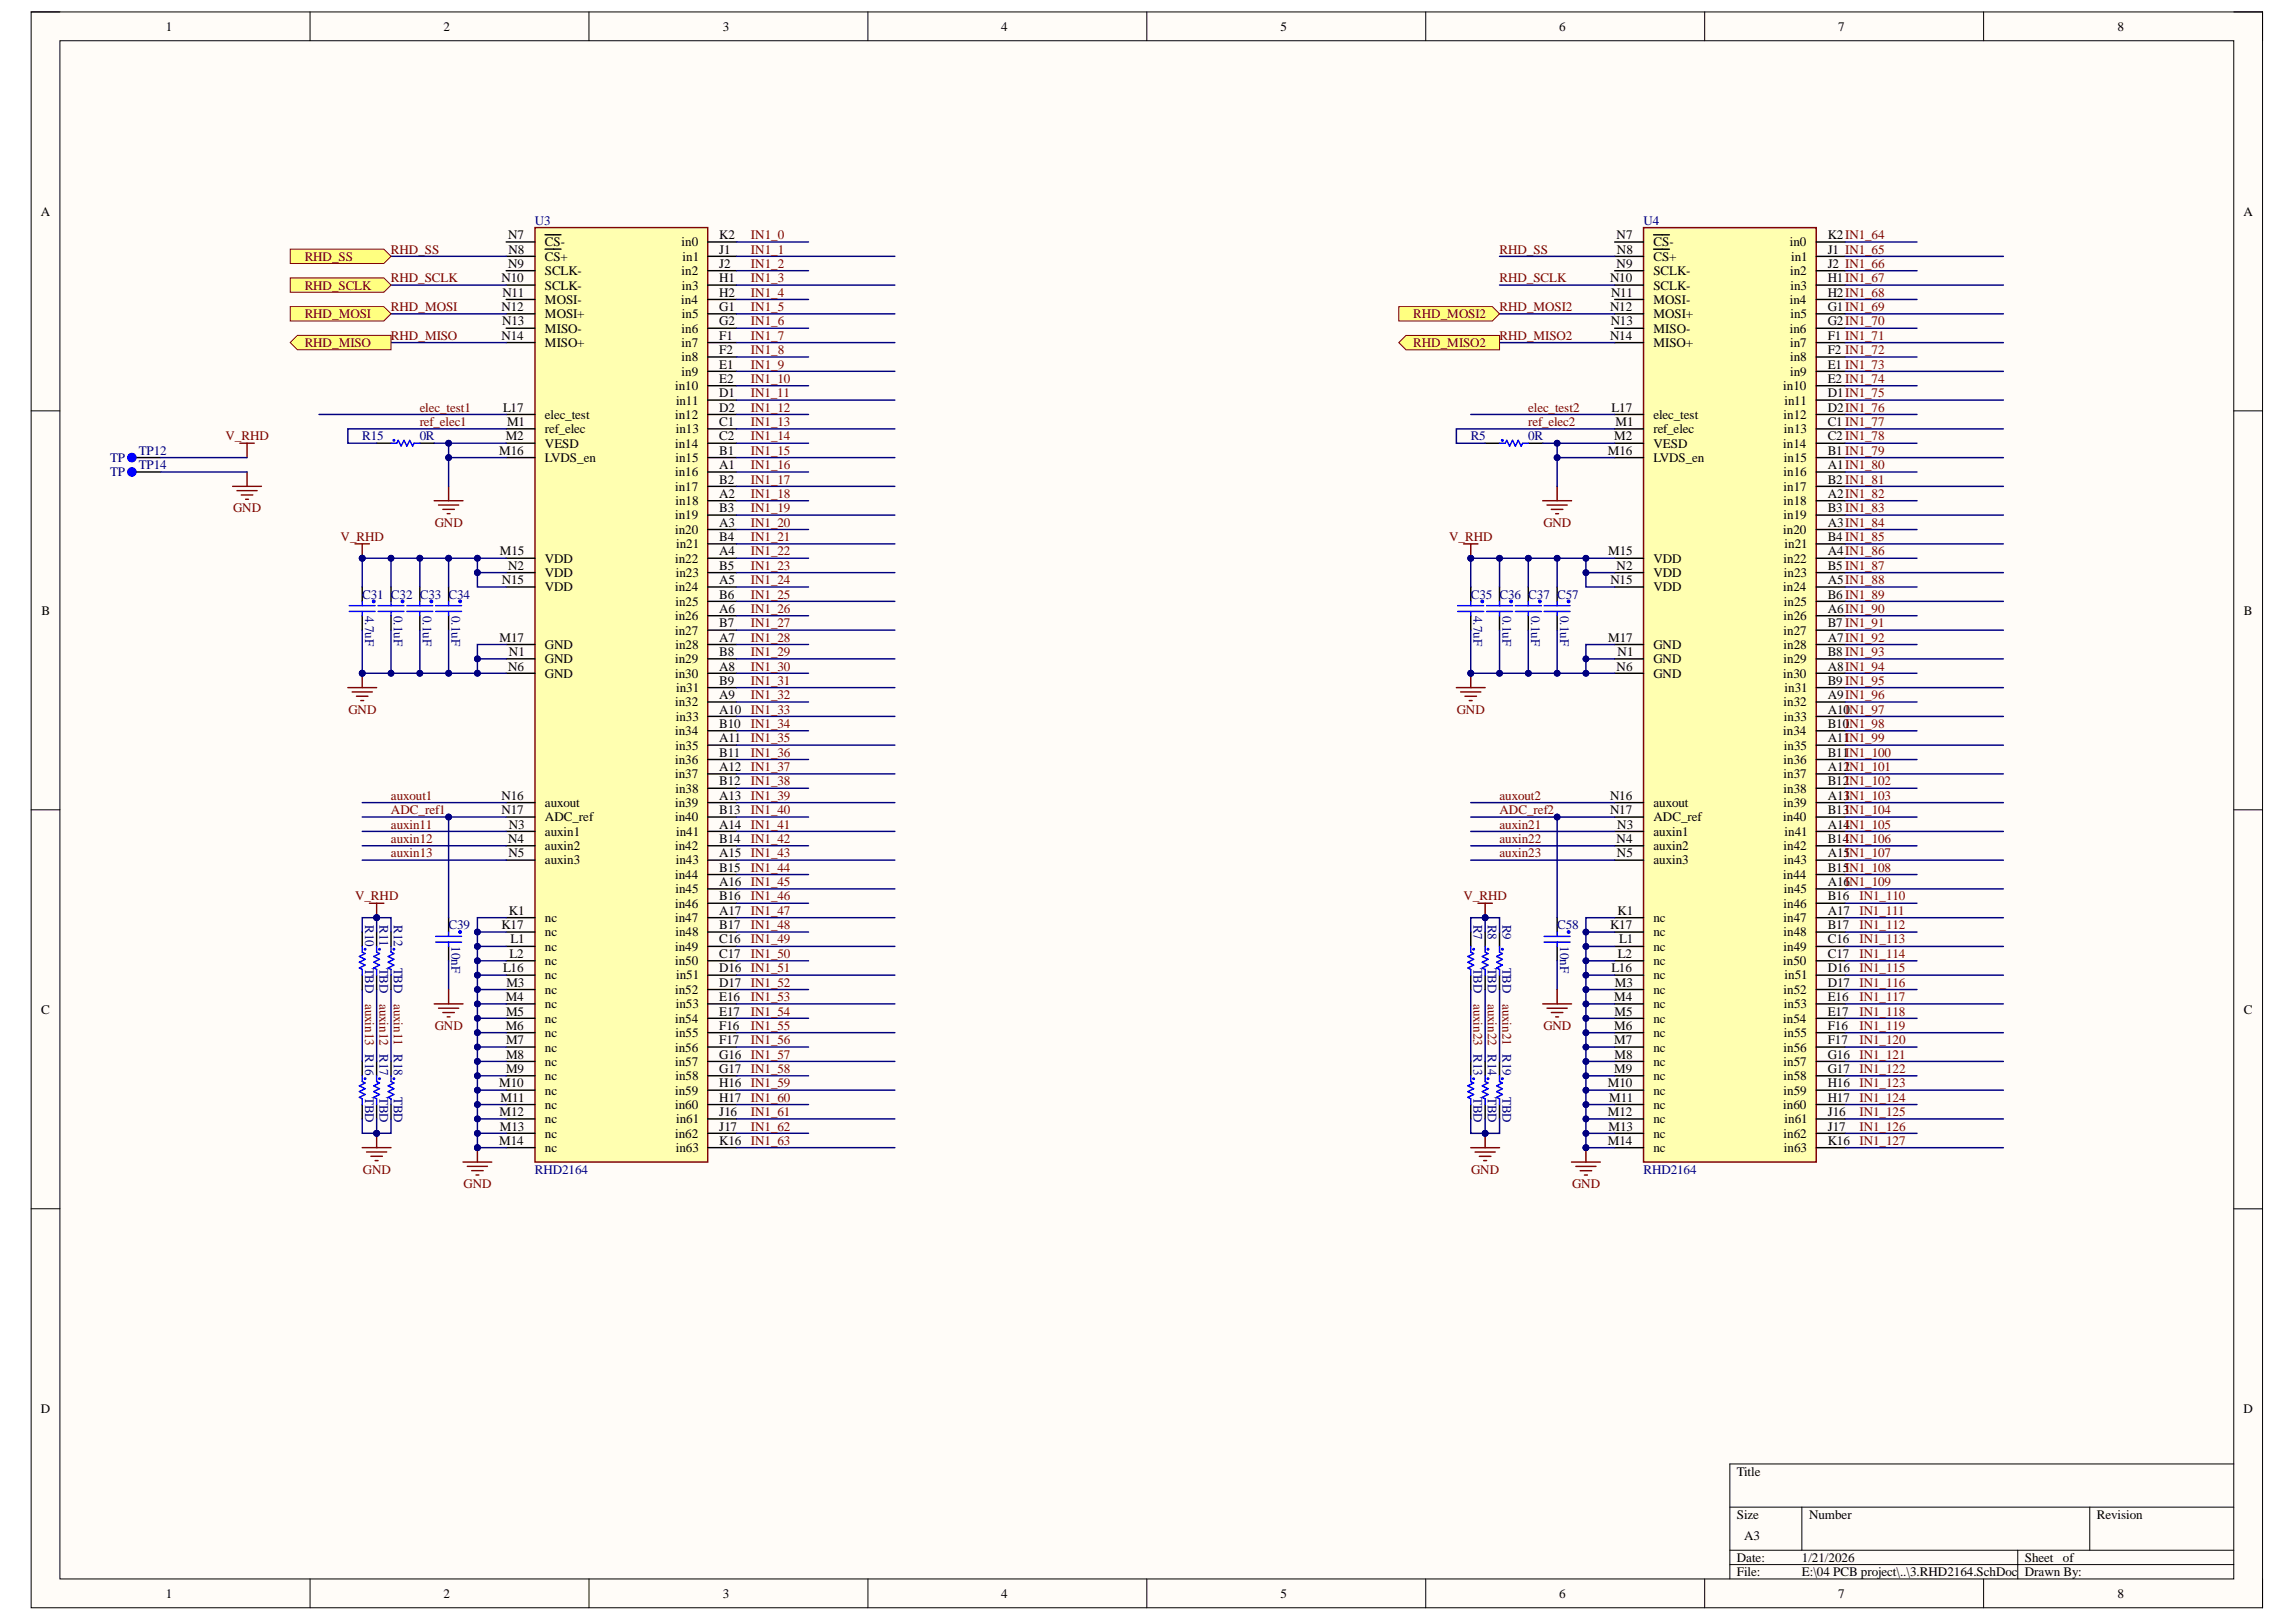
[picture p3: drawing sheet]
<svg xmlns="http://www.w3.org/2000/svg" width="297mm" height="210mm" viewBox="0 0 297 210" stroke-linecap="round" stroke-linejoin="round" font-family="sans-serif">
<defs><g id="words">
<g font-size="1.7">
<text x="21.4" y="4">1</text>
<text x="57.4" y="4">2</text>
<text x="93.5" y="4">3</text>
<text x="129.5" y="4">4</text>
<text x="165.7" y="4">5</text>
<text x="201.7" y="4">6</text>
<text x="237.8" y="4">7</text>
<text x="273.9" y="4">8</text>
<text x="5.3" y="27.9">A</text>
<text x="290.3" y="27.9">A</text>
<text x="65.7" y="31">N7</text>
<text x="65.7" y="34.7">N9</text>
<text x="65.8" y="32.8">N8</text>
<text x="70.5" y="31.9">CS-</text>
<text x="70.5" y="33.8">CS+</text>
<text x="70.5" y="35.6">SCLK-</text>
<text x="88.2" y="35.6">in2</text>
<text x="88.2" y="31.9">in0</text>
<text x="88.3" y="33.8">in1</text>
<text x="93" y="32.8">J1</text>
<text x="93" y="34.7">J2</text>
<text x="93" y="31">K2</text>
<text x="209.1" y="31">N7</text>
<text x="209.1" y="34.7">N9</text>
<text x="209.2" y="32.8">N8</text>
<text x="213.9" y="31.9">CS-</text>
<text x="213.9" y="33.8">CS+</text>
<text x="213.9" y="35.6">SCLK-</text>
<text x="231.6" y="31.9">in0</text>
<text x="231.6" y="35.6">in2</text>
<text x="231.7" y="33.8">in1</text>
<text x="236.5" y="32.8">J1 IN1_65</text>
<text x="236.5" y="34.7">J2 IN1_66</text>
<text x="236.5" y="31">K2IN1_64</text>
<text x="64.9" y="36.5">N10</text>
<text x="64.9" y="40.3">N12</text>
<text x="65" y="38.4">N11</text>
<text x="70.5" y="37.5">SCLK-</text>
<text x="70.5" y="39.3">MOSI-</text>
<text x="70.5" y="41.2">MOSI+</text>
<text x="88.1" y="39.3">in4</text>
<text x="88.2" y="41.2">in5</text>
<text x="88.2" y="37.5">in3</text>
<text x="93" y="40.3">G1</text>
<text x="93" y="36.5">H1</text>
<text x="93" y="38.4">H2</text>
<text x="208.3" y="36.5">N10</text>
<text x="208.3" y="40.3">N12</text>
<text x="208.4" y="38.4">N11</text>
<text x="213.9" y="37.5">SCLK-</text>
<text x="213.9" y="39.3">MOSI-</text>
<text x="213.9" y="41.2">MOSI+</text>
<text x="231.6" y="39.3">in4</text>
<text x="231.6" y="41.2">in5</text>
<text x="231.6" y="37.5">in3</text>
<text x="236.5" y="40.3">G1IN1_69</text>
<text x="236.5" y="36.5">H1IN1_67</text>
<text x="236.5" y="38.4">H2IN1_68</text>
<text x="64.9" y="44">N14</text>
<text x="65" y="42.1">N13</text>
<text x="70.5" y="43.1">MISO-</text>
<text x="70.5" y="44.9">MISO+</text>
<text x="88.2" y="44.9">in7</text>
<text x="88.2" y="46.8">in8</text>
<text x="88.2" y="43.1">in6</text>
<text x="93" y="47.7">E1</text>
<text x="93" y="44">F1</text>
<text x="93" y="45.8">F2</text>
<text x="93" y="42.1">G2</text>
<text x="208.3" y="44">N14</text>
<text x="208.4" y="42.1">N13</text>
<text x="213.9" y="43.1">MISO-</text>
<text x="213.9" y="44.9">MISO+</text>
<text x="231.6" y="43.1">in6</text>
<text x="231.6" y="44.9">in7</text>
<text x="231.6" y="46.8">in8</text>
<text x="236.5" y="47.7">E1 IN1_73</text>
<text x="236.5" y="44">F1 IN1_71</text>
<text x="236.5" y="45.8">F2 IN1_72</text>
<text x="236.5" y="42.1">G2IN1_70</text>
<text x="65.1" y="53.3">L17</text>
<text x="87.3" y="50.5">in10</text>
<text x="87.5" y="52.3">in11</text>
<text x="88.2" y="48.6">in9</text>
<text x="93" y="51.4">D1</text>
<text x="93" y="53.3">D2</text>
<text x="93" y="49.6">E2</text>
<text x="208.5" y="53.3">L17</text>
<text x="230.7" y="50.5">in10</text>
<text x="230.9" y="52.3">in11</text>
<text x="231.6" y="48.6">in9</text>
<text x="236.5" y="51.4">D1IN1_75</text>
<text x="236.5" y="53.3">D2IN1_76</text>
<text x="236.5" y="49.6">E2 IN1_74</text>
<text x="64.6" y="58.9">M16</text>
<text x="65.4" y="57">M2</text>
<text x="65.6" y="55.1">M1</text>
<text x="70.5" y="59.8">LVDS_en</text>
<text x="70.5" y="54.2">elec_test</text>
<text x="70.5" y="56.1">ref_elec</text>
<text x="70.5" y="57.9">VESD</text>
<text x="87.3" y="57.9">in14</text>
<text x="87.3" y="54.2">in12</text>
<text x="87.4" y="59.8">in15</text>
<text x="87.4" y="56.1">in13</text>
<text x="93" y="58.9">B1</text>
<text x="93" y="55.1">C1</text>
<text x="93" y="57">C2</text>
<text x="208" y="58.9">M16</text>
<text x="208.8" y="57">M2</text>
<text x="209" y="55.1">M1</text>
<text x="213.9" y="59.8">LVDS_en</text>
<text x="213.9" y="54.2">elec_test</text>
<text x="213.9" y="56.1">ref_elec</text>
<text x="213.9" y="57.9">VESD</text>
<text x="230.7" y="57.9">in14</text>
<text x="230.8" y="54.2">in12</text>
<text x="230.8" y="59.8">in15</text>
<text x="230.8" y="56.1">in13</text>
<text x="236.5" y="58.9">B1 IN1_79</text>
<text x="236.5" y="55.1">C1 IN1_77</text>
<text x="236.5" y="57">C2 IN1_78</text>
<text x="87.3" y="61.6">in16</text>
<text x="87.3" y="63.5">in17</text>
<text x="87.4" y="65.4">in18</text>
<text x="93" y="60.7">A1</text>
<text x="93" y="64.4">A2</text>
<text x="93" y="62.6">B2</text>
<text x="230.8" y="61.6">in16</text>
<text x="230.8" y="65.4">in18</text>
<text x="230.8" y="63.5">in17</text>
<text x="236.5" y="60.7">A1IN1_80</text>
<text x="236.5" y="64.4">A2IN1_82</text>
<text x="236.5" y="62.6">B2 IN1_81</text>
<text x="64.7" y="71.9">M15</text>
<text x="87.3" y="69.1">in20</text>
<text x="87.3" y="67.2">in19</text>
<text x="87.5" y="70.9">in21</text>
<text x="93" y="68.1">A3</text>
<text x="93" y="71.9">A4</text>
<text x="93" y="66.3">B3</text>
<text x="93" y="70">B4</text>
<text x="208" y="71.9">M15</text>
<text x="230.7" y="69.1">in20</text>
<text x="230.8" y="67.2">in19</text>
<text x="230.9" y="70.9">in21</text>
<text x="236.5" y="68.1">A3IN1_84</text>
<text x="236.5" y="71.9">A4IN1_86</text>
<text x="236.5" y="66.3">B3 IN1_83</text>
<text x="236.5" y="70">B4 IN1_85</text>
<text x="64.9" y="75.6">N15</text>
<text x="65.7" y="73.7">N2</text>
<text x="70.5" y="72.8">VDD</text>
<text x="70.5" y="74.7">VDD</text>
<text x="70.5" y="76.5">VDD</text>
<text x="87.3" y="72.8">in22</text>
<text x="87.3" y="76.5">in24</text>
<text x="87.4" y="74.7">in23</text>
<text x="93" y="75.6">A5</text>
<text x="93" y="73.7">B5</text>
<text x="93" y="77.5">B6</text>
<text x="208.3" y="75.6">N15</text>
<text x="209.1" y="73.7">N2</text>
<text x="213.9" y="72.8">VDD</text>
<text x="213.9" y="74.7">VDD</text>
<text x="213.9" y="76.5">VDD</text>
<text x="230.7" y="76.5">in24</text>
<text x="230.8" y="72.8">in22</text>
<text x="230.8" y="74.7">in23</text>
<text x="236.5" y="75.6">A5IN1_88</text>
<text x="236.5" y="73.7">B5 IN1_87</text>
<text x="236.5" y="77.5">B6 IN1_89</text>
<text x="5.4" y="79.6">B</text>
<text x="64.6" y="83.1">M17</text>
<text x="70.5" y="84">GND</text>
<text x="87.3" y="80.3">in26</text>
<text x="87.3" y="82.1">in27</text>
<text x="87.4" y="84">in28</text>
<text x="87.4" y="78.4">in25</text>
<text x="93" y="79.3">A6</text>
<text x="93" y="83.1">A7</text>
<text x="93" y="81.2">B7</text>
<text x="208" y="83.1">M17</text>
<text x="213.9" y="84">GND</text>
<text x="230.8" y="80.3">in26</text>
<text x="230.8" y="84">in28</text>
<text x="230.8" y="82.1">in27</text>
<text x="230.8" y="78.4">in25</text>
<text x="236.5" y="79.3">A6IN1_90</text>
<text x="236.5" y="83.1">A7IN1_92</text>
<text x="236.5" y="81.2">B7 IN1_91</text>
<text x="290.3" y="79.6">B</text>
<text x="65.7" y="86.8">N6</text>
<text x="65.9" y="84.9">N1</text>
<text x="70.5" y="85.8">GND</text>
<text x="70.5" y="87.7">GND</text>
<text x="87.3" y="87.7">in30</text>
<text x="87.3" y="85.8">in29</text>
<text x="87.5" y="89.6">in31</text>
<text x="93" y="86.8">A8</text>
<text x="93" y="84.9">B8</text>
<text x="93" y="88.6">B9</text>
<text x="209.1" y="86.8">N6</text>
<text x="209.3" y="84.9">N1</text>
<text x="213.9" y="85.8">GND</text>
<text x="213.9" y="87.7">GND</text>
<text x="230.7" y="87.7">in30</text>
<text x="230.8" y="85.8">in29</text>
<text x="230.9" y="89.6">in31</text>
<text x="236.5" y="86.8">A8IN1_94</text>
<text x="236.5" y="84.9">B8 IN1_93</text>
<text x="236.5" y="88.6">B9 IN1_95</text>
<text x="87.3" y="91.4">in32</text>
<text x="87.3" y="95.1">in34</text>
<text x="87.4" y="93.3">in33</text>
<text x="93" y="90.5">A9</text>
<text x="93" y="92.4">A10</text>
<text x="93" y="94.2">B10</text>
<text x="230.7" y="95.1">in34</text>
<text x="230.8" y="91.4">in32</text>
<text x="230.8" y="93.3">in33</text>
<text x="236.5" y="90.5">A9IN1_96</text>
<text x="236.5" y="92.4">A10IN1_97</text>
<text x="236.5" y="94.2">B10IN1_98</text>
<text x="87.3" y="100.7">in37</text>
<text x="87.3" y="98.9">in36</text>
<text x="87.4" y="97">in35</text>
<text x="93" y="96.1">A11</text>
<text x="93" y="99.8">A12</text>
<text x="93" y="97.9">B11</text>
<text x="93" y="101.6">B12</text>
<text x="230.8" y="100.7">in37</text>
<text x="230.8" y="98.9">in36</text>
<text x="230.8" y="97">in35</text>
<text x="236.5" y="96.1">A11IN1_99</text>
<text x="236.5" y="99.8">A12IN1_101</text>
<text x="236.5" y="97.9">B11IN1_100</text>
<text x="236.5" y="101.6">B12IN1_102</text>
<text x="64.9" y="103.5">N16</text>
<text x="64.9" y="105.4">N17</text>
<text x="65.8" y="107.2">N3</text>
<text x="70.5" y="104.4">auxout</text>
<text x="70.5" y="106.3">ADC_ref</text>
<text x="87.3" y="104.4">in39</text>
<text x="87.3" y="106.3">in40</text>
<text x="87.4" y="102.6">in38</text>
<text x="93" y="103.5">A13</text>
<text x="93" y="107.2">A14</text>
<text x="93" y="105.4">B13</text>
<text x="208.3" y="103.5">N16</text>
<text x="208.3" y="105.4">N17</text>
<text x="209.2" y="107.2">N3</text>
<text x="213.9" y="104.4">auxout</text>
<text x="213.9" y="106.3">ADC_ref</text>
<text x="230.7" y="106.3">in40</text>
<text x="230.8" y="104.4">in39</text>
<text x="230.8" y="102.6">in38</text>
<text x="236.5" y="103.5">A13IN1_103</text>
<text x="236.5" y="107.2">A14IN1_105</text>
<text x="236.5" y="105.4">B13IN1_104</text>
<text x="65.7" y="109.1">N4</text>
<text x="65.8" y="110.9">N5</text>
<text x="70.5" y="108.2">auxin1</text>
<text x="70.5" y="110">auxin2</text>
<text x="70.5" y="111.9">auxin3</text>
<text x="87.3" y="110">in42</text>
<text x="87.3" y="113.7">in44</text>
<text x="87.4" y="111.9">in43</text>
<text x="87.5" y="108.2">in41</text>
<text x="93" y="110.9">A15</text>
<text x="93" y="109.1">B14</text>
<text x="93" y="112.8">B15</text>
<text x="209.1" y="109.1">N4</text>
<text x="209.2" y="110.9">N5</text>
<text x="213.9" y="108.2">auxin1</text>
<text x="213.9" y="110">auxin2</text>
<text x="213.9" y="111.9">auxin3</text>
<text x="230.7" y="113.7">in44</text>
<text x="230.8" y="110">in42</text>
<text x="230.8" y="111.9">in43</text>
<text x="230.9" y="108.2">in41</text>
<text x="236.5" y="110.9">A15IN1_107</text>
<text x="236.5" y="109.1">B14IN1_106</text>
<text x="236.5" y="112.8">B15IN1_108</text>
<text x="65.9" y="118.4">K1</text>
<text x="70.5" y="119.3">nc</text>
<text x="87.3" y="119.3">in47</text>
<text x="87.3" y="117.5">in46</text>
<text x="87.4" y="115.6">in45</text>
<text x="93" y="114.7">A16</text>
<text x="93" y="118.4">A17</text>
<text x="93" y="116.5">B16</text>
<text x="209.3" y="118.4">K1</text>
<text x="213.9" y="119.3">nc</text>
<text x="230.8" y="119.3">in47</text>
<text x="230.8" y="117.5">in46</text>
<text x="230.8" y="115.6">in45</text>
<text x="236.5" y="114.7">A16IN1_109</text>
<text x="236.5" y="118.4">A17</text>
<text x="236.5" y="116.5">B16</text>
<text x="64.9" y="120.2">K17</text>
<text x="65.1" y="125.8">L16</text>
<text x="65.9" y="124">L2</text>
<text x="66.1" y="122.1">L1</text>
<text x="70.5" y="121.2">nc</text>
<text x="70.5" y="123">nc</text>
<text x="70.5" y="124.9">nc</text>
<text x="87.3" y="123">in49</text>
<text x="87.3" y="124.9">in50</text>
<text x="87.4" y="121.2">in48</text>
<text x="93" y="120.2">B17</text>
<text x="93" y="122.1">C16</text>
<text x="93" y="124">C17</text>
<text x="93" y="125.8">D16</text>
<text x="208.3" y="120.2">K17</text>
<text x="208.5" y="125.8">L16</text>
<text x="209.3" y="124">L2</text>
<text x="209.5" y="122.1">L1</text>
<text x="213.9" y="121.2">nc</text>
<text x="213.9" y="123">nc</text>
<text x="213.9" y="124.9">nc</text>
<text x="230.7" y="124.9">in50</text>
<text x="230.8" y="121.2">in48</text>
<text x="230.8" y="123">in49</text>
<text x="236.5" y="120.2">B17</text>
<text x="236.5" y="122.1">C16</text>
<text x="236.5" y="124">C17</text>
<text x="236.5" y="125.8">D16</text>
<text x="5.3" y="131.2">C</text>
<text x="65.4" y="129.6">M4</text>
<text x="65.5" y="131.4">M5</text>
<text x="65.5" y="127.7">M3</text>
<text x="70.5" y="126.7">nc</text>
<text x="70.5" y="128.6">nc</text>
<text x="70.5" y="130.5">nc</text>
<text x="87.3" y="128.6">in52</text>
<text x="87.4" y="130.5">in53</text>
<text x="87.5" y="126.7">in51</text>
<text x="93" y="127.7">D17</text>
<text x="93" y="129.6">E16</text>
<text x="93" y="131.4">E17</text>
<text x="208.8" y="129.6">M4</text>
<text x="208.9" y="131.4">M5</text>
<text x="208.9" y="127.7">M3</text>
<text x="213.9" y="126.7">nc</text>
<text x="213.9" y="128.6">nc</text>
<text x="213.9" y="130.5">nc</text>
<text x="230.8" y="128.6">in52</text>
<text x="230.8" y="130.5">in53</text>
<text x="230.9" y="126.7">in51</text>
<text x="236.5" y="127.7">D17</text>
<text x="236.5" y="129.6">E16</text>
<text x="236.5" y="131.4">E17</text>
<text x="290.3" y="131.2">C</text>
<text x="65.4" y="133.3">M6</text>
<text x="65.5" y="135.2">M7</text>
<text x="65.5" y="137">M8</text>
<text x="70.5" y="132.4">nc</text>
<text x="70.5" y="134.2">nc</text>
<text x="70.5" y="136.1">nc</text>
<text x="70.5" y="137.9">nc</text>
<text x="87.3" y="132.4">in54</text>
<text x="87.3" y="136.1">in56</text>
<text x="87.3" y="137.9">in57</text>
<text x="87.4" y="134.2">in55</text>
<text x="93" y="133.3">F16</text>
<text x="93" y="135.2">F17</text>
<text x="93" y="137">G16</text>
<text x="208.8" y="133.3">M6</text>
<text x="208.8" y="135.2">M7</text>
<text x="208.9" y="137">M8</text>
<text x="213.9" y="132.4">nc</text>
<text x="213.9" y="134.2">nc</text>
<text x="213.9" y="136.1">nc</text>
<text x="213.9" y="137.9">nc</text>
<text x="230.7" y="132.4">in54</text>
<text x="230.8" y="136.1">in56</text>
<text x="230.8" y="137.9">in57</text>
<text x="230.8" y="134.2">in55</text>
<text x="236.5" y="133.3">F16</text>
<text x="236.5" y="135.2">F17</text>
<text x="236.5" y="137">G16</text>
<text x="64.6" y="140.7">M10</text>
<text x="64.8" y="142.6">M11</text>
<text x="65.5" y="138.9">M9</text>
<text x="70.5" y="139.8">nc</text>
<text x="70.5" y="141.7">nc</text>
<text x="70.5" y="143.5">nc</text>
<text x="87.3" y="141.7">in59</text>
<text x="87.3" y="143.5">in60</text>
<text x="87.4" y="139.8">in58</text>
<text x="93" y="138.9">G17</text>
<text x="93" y="140.7">H16</text>
<text x="93" y="142.6">H17</text>
<text x="208" y="140.7">M10</text>
<text x="208.2" y="142.6">M11</text>
<text x="208.8" y="138.9">M9</text>
<text x="213.9" y="139.8">nc</text>
<text x="213.9" y="141.7">nc</text>
<text x="213.9" y="143.5">nc</text>
<text x="230.7" y="143.5">in60</text>
<text x="230.8" y="139.8">in58</text>
<text x="230.8" y="141.7">in59</text>
<text x="236.5" y="138.9">G17</text>
<text x="236.5" y="140.7">H16</text>
<text x="236.5" y="142.6">H17</text>
<text x="64.6" y="148.2">M14</text>
<text x="64.6" y="144.4">M12</text>
<text x="64.7" y="146.3">M13</text>
<text x="70.5" y="145.4">nc</text>
<text x="70.5" y="147.2">nc</text>
<text x="70.5" y="149.1">nc</text>
<text x="87.3" y="147.2">in62</text>
<text x="87.4" y="149.1">in63</text>
<text x="87.5" y="145.4">in61</text>
<text x="93" y="144.4">J16</text>
<text x="93" y="146.3">J17</text>
<text x="93" y="148.2">K16</text>
<text x="208" y="144.4">M12</text>
<text x="208" y="148.2">M14</text>
<text x="208.1" y="146.3">M13</text>
<text x="213.9" y="145.4">nc</text>
<text x="213.9" y="147.2">nc</text>
<text x="213.9" y="149.1">nc</text>
<text x="230.8" y="147.2">in62</text>
<text x="230.8" y="149.1">in63</text>
<text x="230.9" y="145.4">in61</text>
<text x="236.5" y="144.4">J16</text>
<text x="236.5" y="146.3">J17</text>
<text x="236.5" y="148.2">K16</text>
<text x="5.3" y="182.8">D</text>
<text x="290.3" y="182.8">D</text>
<text x="224.7" y="191">Title</text>
<text x="224.7" y="196.5">Size</text>
<text x="234" y="196.5">Number</text>
<text x="271.3" y="196.5">Revision</text>
<text x="224.7" y="202.1">Date:</text>
<text x="224.7" y="204">File:</text>
<text x="225.6" y="199.3">A3</text>
<text x="233.1" y="202.1">1/21/2026</text>
<text x="233.1" y="204">E:\04 PCB project\..\3.RHD2164.SchDoc</text>
<text x="262" y="202.1">Sheet</text>
<text x="262" y="204">Drawn By:</text>
<text x="266.9" y="202.1">of</text>
<text x="21.4" y="206.8">1</text>
<text x="57.4" y="206.8">2</text>
<text x="93.5" y="206.8">3</text>
<text x="129.5" y="206.8">4</text>
<text x="165.7" y="206.8">5</text>
<text x="201.7" y="206.8">6</text>
<text x="237.8" y="206.8">7</text>
<text x="273.9" y="206.8">8</text>
</g>
<g font-size="1.7" fill="#000080">
<text x="69.2" y="29.1">U3</text>
<text x="212.6" y="29.1">U4</text>
<text x="14.3" y="59.8">TP</text>
<text x="18" y="58.9">TP12</text>
<text x="46.9" y="57">R15</text>
<text x="54.3" y="57">0R</text>
<text x="190.3" y="57">R5</text>
<text x="197.7" y="57">0R</text>
<text x="14.3" y="61.6">TP</text>
<text x="18" y="60.7">TP14</text>
<text x="46.9" y="77.5">C31 C32 C33 C34</text>
<text x="190.3" y="77.5">C35 C36 C37 C57</text>
<text x="47.2" y="79.7" transform="rotate(90 47.2 79.7)">4.7uF</text>
<text x="51" y="79.7" transform="rotate(90 51 79.7)">0.1uF</text>
<text x="54.7" y="79.7" transform="rotate(90 54.7 79.7)">0.1uF</text>
<text x="58.4" y="79.7" transform="rotate(90 58.4 79.7)">0.1uF</text>
<text x="190.6" y="79.7" transform="rotate(90 190.6 79.7)">4.7uF</text>
<text x="194.4" y="79.7" transform="rotate(90 194.4 79.7)">0.1uF</text>
<text x="198.1" y="79.7" transform="rotate(90 198.1 79.7)">0.1uF</text>
<text x="201.8" y="79.7" transform="rotate(90 201.8 79.7)">0.1uF</text>
<text x="47.2" y="119.7" transform="rotate(90 47.2 119.7)">R10</text>
<text x="49.1" y="119.7" transform="rotate(90 49.1 119.7)">R11</text>
<text x="51" y="119.7" transform="rotate(90 51 119.7)">R12</text>
<text x="190.6" y="119.7" transform="rotate(90 190.6 119.7)">R7</text>
<text x="192.5" y="119.7" transform="rotate(90 192.5 119.7)">R8</text>
<text x="194.4" y="119.7" transform="rotate(90 194.4 119.7)">R9</text>
<text x="47.2" y="125.3" transform="rotate(90 47.2 125.3)">TBD</text>
<text x="49.1" y="125.3" transform="rotate(90 49.1 125.3)">TBD</text>
<text x="51" y="125.3" transform="rotate(90 51 125.3)">TBD</text>
<text x="58" y="120.2">C39</text>
<text x="58.4" y="122.5" transform="rotate(90 58.4 122.5)">10nF</text>
<text x="190.6" y="125.3" transform="rotate(90 190.6 125.3)">TBD</text>
<text x="192.5" y="125.3" transform="rotate(90 192.5 125.3)">TBD</text>
<text x="194.4" y="125.3" transform="rotate(90 194.4 125.3)">TBD</text>
<text x="201.4" y="120.2">C58</text>
<text x="201.8" y="122.5" transform="rotate(90 201.8 122.5)">10nF</text>
<text x="47.2" y="142" transform="rotate(90 47.2 142)">TBD</text>
<text x="49.1" y="142" transform="rotate(90 49.1 142)">TBD</text>
<text x="51" y="142" transform="rotate(90 51 142)">TBD</text>
<text x="190.6" y="142" transform="rotate(90 190.6 142)">TBD</text>
<text x="192.5" y="142" transform="rotate(90 192.5 142)">TBD</text>
<text x="194.4" y="142" transform="rotate(90 194.4 142)">TBD</text>
<text x="69.2" y="151.9">RHD2164</text>
<text x="212.6" y="151.9">RHD2164</text>
</g>
<g font-size="1.7" fill="#800000">
<text x="39.4" y="33.8">RHD_SS</text>
<text x="50.6" y="32.8">RHD_SS</text>
<text x="97.1" y="31">IN1_0</text>
<text x="97.1" y="32.8">IN1_1</text>
<text x="97.1" y="34.7">IN1_2</text>
<text x="194" y="32.8">RHD_SS</text>
<text x="39.4" y="37.5">RHD_SCLK</text>
<text x="39.4" y="41.2">RHD_MOSI</text>
<text x="50.6" y="36.5">RHD_SCLK</text>
<text x="50.6" y="40.3">RHD_MOSI</text>
<text x="97.1" y="36.5">IN1_3</text>
<text x="97.1" y="38.4">IN1_4</text>
<text x="97.1" y="40.3">IN1_5</text>
<text x="182.8" y="41.2">RHD_MOSI2</text>
<text x="194" y="36.5">RHD_SCLK</text>
<text x="194" y="40.3">RHD_MOSI2</text>
<text x="39.4" y="44.9">RHD_MISO</text>
<text x="50.6" y="44">RHD_MISO</text>
<text x="97.1" y="42.1">IN1_6</text>
<text x="97.1" y="44">IN1_7</text>
<text x="97.1" y="45.8">IN1_8</text>
<text x="97.1" y="47.7">IN1_9</text>
<text x="182.8" y="44.9">RHD_MISO2</text>
<text x="194" y="44">RHD_MISO2</text>
<text x="54.3" y="53.3">elec_test1</text>
<text x="97.1" y="49.6">IN1_10</text>
<text x="97.1" y="51.4">IN1_11</text>
<text x="97.1" y="53.3">IN1_12</text>
<text x="197.7" y="53.3">elec_test2</text>
<text x="29.2" y="57">V_RHD</text>
<text x="54.3" y="55.1">ref_elec1</text>
<text x="97.1" y="55.1">IN1_13</text>
<text x="97.1" y="57">IN1_14</text>
<text x="97.1" y="58.9">IN1_15</text>
<text x="197.7" y="55.1">ref_elec2</text>
<text x="97.1" y="60.7">IN1_16</text>
<text x="97.1" y="62.6">IN1_17</text>
<text x="97.1" y="64.4">IN1_18</text>
<text x="30.2" y="66.3">GND</text>
<text x="44.1" y="70">V_RHD</text>
<text x="56.2" y="68.1">GND</text>
<text x="97.1" y="66.3">IN1_19</text>
<text x="97.1" y="68.1">IN1_20</text>
<text x="97.1" y="70">IN1_21</text>
<text x="97.1" y="71.9">IN1_22</text>
<text x="187.5" y="70">V_RHD</text>
<text x="199.7" y="68.1">GND</text>
<text x="97.1" y="73.7">IN1_23</text>
<text x="97.1" y="75.6">IN1_24</text>
<text x="97.1" y="77.5">IN1_25</text>
<text x="97.1" y="79.3">IN1_26</text>
<text x="97.1" y="81.2">IN1_27</text>
<text x="97.1" y="83.1">IN1_28</text>
<text x="97.1" y="84.9">IN1_29</text>
<text x="97.1" y="86.8">IN1_30</text>
<text x="97.1" y="88.6">IN1_31</text>
<text x="45.1" y="92.4">GND</text>
<text x="97.1" y="90.5">IN1_32</text>
<text x="97.1" y="92.4">IN1_33</text>
<text x="97.1" y="94.2">IN1_34</text>
<text x="188.5" y="92.4">GND</text>
<text x="97.1" y="96.1">IN1_35</text>
<text x="97.1" y="97.9">IN1_36</text>
<text x="97.1" y="99.8">IN1_37</text>
<text x="97.1" y="101.6">IN1_38</text>
<text x="50.6" y="103.5">auxout1</text>
<text x="50.6" y="105.4">ADC_ref1</text>
<text x="50.6" y="107.2">auxin11</text>
<text x="97.1" y="103.5">IN1_39</text>
<text x="97.1" y="105.4">IN1_40</text>
<text x="97.1" y="107.2">IN1_41</text>
<text x="194" y="103.5">auxout2</text>
<text x="194" y="105.4">ADC_ref2</text>
<text x="194" y="107.2">auxin21</text>
<text x="50.6" y="109.1">auxin12</text>
<text x="50.6" y="110.9">auxin13</text>
<text x="97.1" y="109.1">IN1_42</text>
<text x="97.1" y="110.9">IN1_43</text>
<text x="97.1" y="112.8">IN1_44</text>
<text x="194" y="109.1">auxin22</text>
<text x="194" y="110.9">auxin23</text>
<text x="45.9" y="116.5">V_RHD</text>
<text x="97.1" y="114.7">IN1_45</text>
<text x="97.1" y="116.5">IN1_46</text>
<text x="97.1" y="118.4">IN1_47</text>
<text x="189.3" y="116.5">V_RHD</text>
<text x="240.6" y="116.5">IN1_110</text>
<text x="240.6" y="118.4">IN1_111</text>
<text x="97.1" y="120.2">IN1_48</text>
<text x="97.1" y="122.1">IN1_49</text>
<text x="97.1" y="124">IN1_50</text>
<text x="97.1" y="125.8">IN1_51</text>
<text x="240.6" y="120.2">IN1_112</text>
<text x="240.6" y="122.1">IN1_113</text>
<text x="240.6" y="124">IN1_114</text>
<text x="240.6" y="125.8">IN1_115</text>
<text x="47.2" y="129.9" transform="rotate(90 47.2 129.9)">auxin13 R16</text>
<text x="49.1" y="129.9" transform="rotate(90 49.1 129.9)">auxin12 R17</text>
<text x="51" y="129.9" transform="rotate(90 51 129.9)">auxin11 R18</text>
<text x="97.1" y="127.7">IN1_52</text>
<text x="97.1" y="129.6">IN1_53</text>
<text x="97.1" y="131.4">IN1_54</text>
<text x="190.6" y="129.9" transform="rotate(90 190.6 129.9)">auxin23 R13</text>
<text x="192.5" y="129.9" transform="rotate(90 192.5 129.9)">auxin22 R14</text>
<text x="194.4" y="129.9" transform="rotate(90 194.4 129.9)">auxin21 R19</text>
<text x="240.6" y="127.7">IN1_116</text>
<text x="240.6" y="129.6">IN1_117</text>
<text x="240.6" y="131.4">IN1_118</text>
<text x="56.2" y="133.3">GND</text>
<text x="97.1" y="133.3">IN1_55</text>
<text x="97.1" y="135.2">IN1_56</text>
<text x="97.1" y="137">IN1_57</text>
<text x="199.7" y="133.3">GND</text>
<text x="240.6" y="133.3">IN1_119</text>
<text x="240.6" y="135.2">IN1_120</text>
<text x="240.6" y="137">IN1_121</text>
<text x="97.1" y="138.9">IN1_58</text>
<text x="97.1" y="140.7">IN1_59</text>
<text x="97.1" y="142.6">IN1_60</text>
<text x="240.6" y="138.9">IN1_122</text>
<text x="240.6" y="140.7">IN1_123</text>
<text x="240.6" y="142.6">IN1_124</text>
<text x="97.1" y="144.4">IN1_61</text>
<text x="97.1" y="146.3">IN1_62</text>
<text x="97.1" y="148.2">IN1_63</text>
<text x="240.6" y="144.4">IN1_125</text>
<text x="240.6" y="146.3">IN1_126</text>
<text x="240.6" y="148.2">IN1_127</text>
<text x="46.9" y="151.9">GND</text>
<text x="60" y="153.7">GND</text>
<text x="190.3" y="151.9">GND</text>
<text x="203.4" y="153.7">GND</text>
</g>
</g></defs>
<path d="M4 1.5h288.7v206.6h-288.7z" fill-rule="evenodd" fill="#fffcf8"/>
<path d="M4 1.5h288.7v206.6h-288.7z" fill="none" stroke="#000" stroke-width=".13"/>
<path d="M7.8 5.3h281.2v199h-281.2z" fill-rule="evenodd" fill="#fffcf8"/>
<g fill="none" stroke="#000" stroke-width=".13">
<path d="M4 1.5h3.8M7.8 5.3h281.2v199h-281.2zM40.1 1.5v3.8M76.2 1.5v3.8M112.3 1.5v3.8M148.4 1.5v3.8M184.5 1.5v3.8M220.5 1.5v3.8M256.6 1.5v3.8M289 1.5h3.7v3.8M4 53.2h3.8M289 53.2h3.7"/>
<path d="M4 104.8h3.8M289 104.8h3.7M4 156.4h3.8M289 156.4h3.7M223.8 195h65.2M233.1 195v5.6M270.4 195v5.6M289 189.5h-65.2v14.8M40.1 204.3v3.8M76.2 204.3v3.8M112.3 204.3v3.8M148.4 204.3v3.8"/>
<path d="M184.5 204.3v3.8M220.5 204.3v3.8M223.8 200.6h65.2M223.8 202.5h65.2M256.6 204.3v3.8M261 200.6v3.7M292.7 204.3v3.8"/>
</g>
<path d="M69.2 29.5h22.4v120.9h-22.4z" fill-rule="evenodd" fill="#ffffb0"/>
<path d="M69.2 29.5h22.4v120.9h-22.4z" fill="none" stroke="#800000" stroke-width=".18"/>
<g fill="none" stroke="#000" stroke-width=".18">
<path d="M65.5 31.3h3.7M65.5 33.2h3.7M65.5 35h3.7M65.5 36.9h3.7M65.5 38.8h3.7M70.5 30.4h2.1M70.5 32.2h2.1M91.6 31.3h3.7M91.6 33.2h3.7M91.6 35h3.7M91.6 36.9h3.7M91.6 38.8h3.7"/>
<path d="M65.5 59.2h3.7M65.5 55.5h3.7M65.5 57.4h3.7M65.5 53.6h3.7M65.5 40.6h3.7M65.5 42.5h3.7M65.5 44.3h3.7M91.6 59.2h3.7M91.6 55.5h3.7M91.6 57.4h3.7M91.6 51.8h3.7M91.6 53.6h3.7"/>
<path d="M91.6 40.6h3.7M91.6 42.5h3.7M91.6 44.3h3.7M91.6 48.1h3.7M91.6 49.9h3.7M91.6 46.2h3.7M65.5 72.2h3.7M65.5 76h3.7M65.5 74.1h3.7M91.6 61.1h3.7M91.6 64.8h3.7M91.6 68.5h3.7"/>
<path d="M91.6 72.2h3.7M91.6 76h3.7M91.6 79.7h3.7M91.6 62.9h3.7M91.6 66.7h3.7M91.6 70.4h3.7M91.6 74.1h3.7M91.6 77.8h3.7M65.5 83.4h3.7M65.5 87.1h3.7M65.5 85.3h3.7M91.6 83.4h3.7"/>
<path d="M91.6 87.1h3.7M91.6 90.8h3.7M91.6 92.7h3.7M91.6 96.4h3.7M91.6 81.5h3.7M91.6 85.3h3.7M91.6 89h3.7M91.6 94.6h3.7M91.6 98.3h3.7M65.5 103.9h3.7M65.5 107.6h3.7M65.5 111.3h3.7"/>
<path d="M65.5 118.8h3.7M65.5 105.7h3.7M65.5 109.4h3.7M91.6 100.1h3.7M91.6 103.9h3.7M91.6 107.6h3.7M91.6 111.3h3.7M91.6 115h3.7M91.6 118.8h3.7M91.6 102h3.7M91.6 105.7h3.7M91.6 109.4h3.7"/>
<path d="M91.6 113.2h3.7M91.6 116.9h3.7M65.5 120.6h3.7M65.5 122.5h3.7M65.5 124.3h3.7M65.5 126.2h3.7M65.5 128.1h3.7M65.5 129.9h3.7M65.5 131.8h3.7M65.5 133.6h3.7M65.5 135.5h3.7M65.5 137.4h3.7"/>
<path d="M65.5 139.2h3.7M91.6 120.6h3.7M91.6 122.5h3.7M91.6 124.3h3.7M91.6 126.2h3.7M91.6 128.1h3.7M91.6 129.9h3.7M91.6 131.8h3.7M91.6 133.6h3.7M91.6 135.5h3.7M91.6 137.4h3.7M91.6 139.2h3.7"/>
<path d="M65.5 141.1h3.7M65.5 142.9h3.7M65.5 144.8h3.7M65.5 146.7h3.7M65.5 148.5h3.7M91.6 141.1h3.7M91.6 142.9h3.7M91.6 144.8h3.7M91.6 146.7h3.7M91.6 148.5h3.7"/>
</g>
<path d="M61.8 120.6h3.7" fill="none" stroke="#000080" stroke-width=".18"/>
<circle cx="61.8" cy="120.6" r=".37" fill="#000080"/>
<circle cx="61.8" cy="120.6" r=".37" fill="none" stroke="#000080" stroke-width=".13"/>
<path d="M61.8 122.5h3.7" fill="none" stroke="#000080" stroke-width=".18"/>
<circle cx="61.8" cy="122.5" r=".37" fill="#000080"/>
<circle cx="61.8" cy="122.5" r=".37" fill="none" stroke="#000080" stroke-width=".13"/>
<path d="M61.8 124.3h3.7" fill="none" stroke="#000080" stroke-width=".18"/>
<circle cx="61.8" cy="124.3" r=".37" fill="#000080"/>
<circle cx="61.8" cy="124.3" r=".37" fill="none" stroke="#000080" stroke-width=".13"/>
<path d="M61.8 126.2h3.7" fill="none" stroke="#000080" stroke-width=".18"/>
<circle cx="61.8" cy="126.2" r=".37" fill="#000080"/>
<circle cx="61.8" cy="126.2" r=".37" fill="none" stroke="#000080" stroke-width=".13"/>
<path d="M61.8 128.1h3.7" fill="none" stroke="#000080" stroke-width=".18"/>
<circle cx="61.8" cy="128.1" r=".37" fill="#000080"/>
<circle cx="61.8" cy="128.1" r=".37" fill="none" stroke="#000080" stroke-width=".13"/>
<path d="M61.8 129.9h3.7" fill="none" stroke="#000080" stroke-width=".18"/>
<circle cx="61.8" cy="129.9" r=".37" fill="#000080"/>
<circle cx="61.8" cy="129.9" r=".37" fill="none" stroke="#000080" stroke-width=".13"/>
<path d="M61.8 131.8h3.7" fill="none" stroke="#000080" stroke-width=".18"/>
<circle cx="61.8" cy="131.8" r=".37" fill="#000080"/>
<circle cx="61.8" cy="131.8" r=".37" fill="none" stroke="#000080" stroke-width=".13"/>
<path d="M61.8 133.6h3.7" fill="none" stroke="#000080" stroke-width=".18"/>
<circle cx="61.8" cy="133.6" r=".37" fill="#000080"/>
<circle cx="61.8" cy="133.6" r=".37" fill="none" stroke="#000080" stroke-width=".13"/>
<path d="M61.8 135.5h3.7" fill="none" stroke="#000080" stroke-width=".18"/>
<circle cx="61.8" cy="135.5" r=".37" fill="#000080"/>
<circle cx="61.8" cy="135.5" r=".37" fill="none" stroke="#000080" stroke-width=".13"/>
<path d="M61.8 137.4h3.7" fill="none" stroke="#000080" stroke-width=".18"/>
<circle cx="61.8" cy="137.4" r=".37" fill="#000080"/>
<circle cx="61.8" cy="137.4" r=".37" fill="none" stroke="#000080" stroke-width=".13"/>
<path d="M61.8 139.2h3.7" fill="none" stroke="#000080" stroke-width=".18"/>
<circle cx="61.8" cy="139.2" r=".37" fill="#000080"/>
<circle cx="61.8" cy="139.2" r=".37" fill="none" stroke="#000080" stroke-width=".13"/>
<path d="M61.8 141.1h3.7" fill="none" stroke="#000080" stroke-width=".18"/>
<circle cx="61.8" cy="141.1" r=".37" fill="#000080"/>
<circle cx="61.8" cy="141.1" r=".37" fill="none" stroke="#000080" stroke-width=".13"/>
<path d="M61.8 142.9h3.7" fill="none" stroke="#000080" stroke-width=".18"/>
<circle cx="61.8" cy="142.9" r=".37" fill="#000080"/>
<circle cx="61.8" cy="142.9" r=".37" fill="none" stroke="#000080" stroke-width=".13"/>
<path d="M61.8 144.8h3.7" fill="none" stroke="#000080" stroke-width=".18"/>
<circle cx="61.8" cy="144.8" r=".37" fill="#000080"/>
<circle cx="61.8" cy="144.8" r=".37" fill="none" stroke="#000080" stroke-width=".13"/>
<path d="M61.8 146.7h3.7" fill="none" stroke="#000080" stroke-width=".18"/>
<circle cx="61.8" cy="146.7" r=".37" fill="#000080"/>
<circle cx="61.8" cy="146.7" r=".37" fill="none" stroke="#000080" stroke-width=".13"/>
<path d="M61.8 85.3h3.7" fill="none" stroke="#000080" stroke-width=".18"/>
<circle cx="61.8" cy="85.3" r=".37" fill="#000080"/>
<circle cx="61.8" cy="85.3" r=".37" fill="none" stroke="#000080" stroke-width=".13"/>
<path d="M61.8 74.1h3.7" fill="none" stroke="#000080" stroke-width=".18"/>
<circle cx="61.8" cy="74.1" r=".37" fill="#000080"/>
<circle cx="61.8" cy="74.1" r=".37" fill="none" stroke="#000080" stroke-width=".13"/>
<path d="M59.9 150.4h3.7M60.5 150.9h2.6M61 151.5h1.5M61.6 152.1h.3M61.8 148.5v1.9" fill="none" stroke="#800000" stroke-width=".18"/>
<circle cx="61.8" cy="148.5" r=".37" fill="#000080"/>
<circle cx="61.8" cy="148.5" r=".37" fill="none" stroke="#000080" stroke-width=".13"/>
<path d="M45 89h3.7M45.6 89.5h2.6M46.1 90.1h1.5M46.7 90.7h.4M46.9 87.1v1.9" fill="none" stroke="#800000" stroke-width=".18"/>
<circle cx="46.9" cy="87.1" r=".37" fill="#000080"/>
<circle cx="46.9" cy="87.1" r=".37" fill="none" stroke="#000080" stroke-width=".13"/>
<path d="M58 76v1.8M58 79.7v1.8" fill="none" stroke="#000" stroke-width=".18"/>
<path d="M56.4 79.1h3.3M56.4 78.4h3.3M58 77.8v.6M58 79.1v.6" fill="none" stroke="#00f" stroke-width=".18"/>
<circle cx="59.5" cy="77.8" r=".19" fill="#00f"/>
<circle cx="59.5" cy="77.8" r=".19" fill="none" stroke="#00f" stroke-width=".13"/>
<path d="M54.3 76v1.8M54.3 79.7v1.8" fill="none" stroke="#000" stroke-width=".18"/>
<path d="M52.6 79.1h3.4M52.6 78.4h3.4M54.3 77.8v.6M54.3 79.1v.6" fill="none" stroke="#00f" stroke-width=".18"/>
<circle cx="55.8" cy="77.8" r=".19" fill="#00f"/>
<circle cx="55.8" cy="77.8" r=".19" fill="none" stroke="#00f" stroke-width=".13"/>
<path d="M50.6 76v1.8M50.6 79.7v1.8" fill="none" stroke="#000" stroke-width=".18"/>
<path d="M48.9 79.1h3.4M48.9 78.4h3.4M50.6 77.8v.6M50.6 79.1v.6" fill="none" stroke="#00f" stroke-width=".18"/>
<circle cx="52.1" cy="77.8" r=".19" fill="#00f"/>
<circle cx="52.1" cy="77.8" r=".19" fill="none" stroke="#00f" stroke-width=".13"/>
<path d="M61.8 72.2v3.8h3.7" fill="none" stroke="#000080" stroke-width=".18"/>
<circle cx="61.8" cy="72.2" r=".37" fill="#000080"/>
<circle cx="61.8" cy="72.2" r=".37" fill="none" stroke="#000080" stroke-width=".13"/>
<circle cx="61.8" cy="74.1" r=".37" fill="#000080"/>
<circle cx="61.8" cy="74.1" r=".37" fill="none" stroke="#000080" stroke-width=".13"/>
<path d="M54.3 72.2v3.8" fill="none" stroke="#000080" stroke-width=".18"/>
<circle cx="54.3" cy="72.2" r=".37" fill="#000080"/>
<circle cx="54.3" cy="72.2" r=".37" fill="none" stroke="#000080" stroke-width=".13"/>
<path d="M58 72.2v3.8" fill="none" stroke="#000080" stroke-width=".18"/>
<circle cx="58" cy="72.2" r=".37" fill="#000080"/>
<circle cx="58" cy="72.2" r=".37" fill="none" stroke="#000080" stroke-width=".13"/>
<path d="M58 81.5v5.6" fill="none" stroke="#000080" stroke-width=".18"/>
<circle cx="58" cy="87.1" r=".37" fill="#000080"/>
<circle cx="58" cy="87.1" r=".37" fill="none" stroke="#000080" stroke-width=".13"/>
<path d="M54.3 81.5v5.6" fill="none" stroke="#000080" stroke-width=".18"/>
<circle cx="54.3" cy="87.1" r=".37" fill="#000080"/>
<circle cx="54.3" cy="87.1" r=".37" fill="none" stroke="#000080" stroke-width=".13"/>
<path d="M58 118.8v1.8M58 122.5v1.8" fill="none" stroke="#000" stroke-width=".18"/>
<path d="M56.4 121.9h3.3M56.4 121.2h3.3M58 120.6v.6M58 121.9v.6" fill="none" stroke="#00f" stroke-width=".18"/>
<circle cx="59.5" cy="120.6" r=".18" fill="#00f"/>
<circle cx="59.5" cy="120.6" r=".18" fill="none" stroke="#00f" stroke-width=".13"/>
<path d="M50.6 36.9h14.9M50.6 33.2h14.9M41.3 53.6h24.2M50.6 44.3h14.9M50.6 40.6h14.9M46.9 105.7h18.6M46.9 107.6h18.6M46.9 109.4h18.6M46.9 111.3h18.6M46.9 103.9h18.6M58 124.3v3.8" fill="none" stroke="#000080" stroke-width=".18"/>
<path d="M56.2 64.8h3.7M56.7 65.4h2.6M57.3 65.9h1.5M57.8 66.5h.4M58 62.9v1.9M56.2 129.9h3.7M56.7 130.5h2.6M57.3 131h1.5M57.9 131.6h.3M58 128.1v1.8" fill="none" stroke="#800000" stroke-width=".18"/>
<circle cx="58" cy="105.7" r=".37" fill="#000080"/>
<circle cx="58" cy="105.7" r=".37" fill="none" stroke="#000080" stroke-width=".13"/>
<path d="M46.9 76v1.8M46.9 79.7v1.8" fill="none" stroke="#000" stroke-width=".18"/>
<path d="M45.2 79.1h3.3M45.2 78.4h3.3M46.9 77.8v.6M46.9 79.1v.6" fill="none" stroke="#00f" stroke-width=".18"/>
<circle cx="48.4" cy="77.8" r=".19" fill="#00f"/>
<circle cx="48.4" cy="77.8" r=".19" fill="none" stroke="#00f" stroke-width=".13"/>
<path d="M50.6 81.5v5.6" fill="none" stroke="#000080" stroke-width=".18"/>
<circle cx="50.6" cy="87.1" r=".37" fill="#000080"/>
<circle cx="50.6" cy="87.1" r=".37" fill="none" stroke="#000080" stroke-width=".13"/>
<path d="M37.5 32.2h12.2l.9 1-.9 .9h-12.2z" fill-rule="evenodd" fill="#ffff80"/>
<path d="M37.5 32.2h12.2l.9 1-.9 .9h-12.2z" fill="none" stroke="#800000" stroke-width=".13"/>
<path d="M37.5 36h12.2l.9 .9-.9 .9h-12.2z" fill-rule="evenodd" fill="#ffff80"/>
<path d="M37.5 36h12.2l.9 .9-.9 .9h-12.2z" fill="none" stroke="#800000" stroke-width=".13"/>
<path d="M37.5 39.7h12.2l.9 .9-.9 .9h-12.2z" fill-rule="evenodd" fill="#ffff80"/>
<path d="M37.5 39.7h12.2l.9 .9-.9 .9h-12.2z" fill="none" stroke="#800000" stroke-width=".13"/>
<path d="M37.5 44.3l1-.9h12.1v1.9h-12.1z" fill-rule="evenodd" fill="#ffff80"/>
<path d="M37.5 44.3l1-.9h12.1v1.9h-12.1z" fill="none" stroke="#800000" stroke-width=".13"/>
<path d="M45.9 70.4h1.9M46.9 70.4v1.8" fill="none" stroke="#800000" stroke-width=".18"/>
<circle cx="46.9" cy="72.2" r=".37" fill="#000080"/>
<circle cx="46.9" cy="72.2" r=".37" fill="none" stroke="#000080" stroke-width=".13"/>
<g fill="none" stroke="#00f" stroke-width=".18">
<path d="M46.9 139.2v.8l.3 .1-.7 .4 .7 .4-.7 .4 .7 .3-.7 .4 .4 .2v.7M48.7 139.2v.8l.4 .1-.7 .4 .7 .4-.7 .4 .7 .3-.7 .4 .3 .2v.7M50.6 139.2v.8l.4 .1-.8 .4 .8 .4-.8 .4 .8 .3-.8 .4 .4 .2v.7"/>
<circle cx="47.2" cy="139.6" r=".09"/>
<circle cx="49.1" cy="139.6" r=".09"/>
<circle cx="51" cy="139.6" r=".09"/>
</g>
<path d="M46.9 137.4v1.8M48.7 137.4v1.8M50.6 137.4v1.8M46.9 142.9v1.9M48.7 142.9v1.9M50.6 142.9v1.9" fill="none" stroke="#000" stroke-width=".18"/>
<path d="M58 105.7v13.1M46.9 128.1v9.3M48.7 128.1v9.3M50.6 128.1v9.3" fill="none" stroke="#000080" stroke-width=".18"/>
<circle cx="58" cy="105.7" r=".37" fill="#000080"/>
<circle cx="58" cy="105.7" r=".37" fill="none" stroke="#000080" stroke-width=".13"/>
<path d="M50.6 72.2v3.8" fill="none" stroke="#000080" stroke-width=".18"/>
<circle cx="50.6" cy="72.2" r=".37" fill="#000080"/>
<circle cx="50.6" cy="72.2" r=".37" fill="none" stroke="#000080" stroke-width=".13"/>
<path d="M65.5 83.4h-3.7v3.7" fill="none" stroke="#000080" stroke-width=".18"/>
<circle cx="61.8" cy="87.1" r=".37" fill="#000080"/>
<circle cx="61.8" cy="87.1" r=".37" fill="none" stroke="#000080" stroke-width=".13"/>
<circle cx="61.8" cy="85.3" r=".37" fill="#000080"/>
<circle cx="61.8" cy="85.3" r=".37" fill="none" stroke="#000080" stroke-width=".13"/>
<g fill="none" stroke="#00f" stroke-width=".18">
<path d="M46.9 122.5v.7l.3 .2-.7 .4 .7 .3-.7 .4 .7 .4-.7 .4 .4 .2v.7M48.7 122.5v.7l.4 .2-.7 .4 .7 .3-.7 .4 .7 .4-.7 .4 .3 .2v.7M50.6 122.5v.7l.4 .2-.8 .4 .8 .3-.8 .4 .8 .4-.8 .4 .4 .2v.7"/>
<circle cx="47.2" cy="122.8" r=".09"/>
<circle cx="49.1" cy="122.8" r=".09"/>
<circle cx="51" cy="122.8" r=".09"/>
</g>
<path d="M46.9 120.6v1.9M46.9 126.2v1.9M48.7 120.6v1.9M48.7 126.2v1.9M50.6 120.6v1.9M50.6 126.2v1.9" fill="none" stroke="#000" stroke-width=".18"/>
<path d="M46.9 120.6v-1.8h3.7v1.8" fill="none" stroke="#000080" stroke-width=".18"/>
<circle cx="48.7" cy="118.8" r=".37" fill="#000080"/>
<circle cx="48.7" cy="118.8" r=".37" fill="none" stroke="#000080" stroke-width=".13"/>
<path d="M48.7 118.8v1.8" fill="none" stroke="#000080" stroke-width=".18"/>
<circle cx="48.7" cy="118.8" r=".37" fill="#000080"/>
<circle cx="48.7" cy="118.8" r=".37" fill="none" stroke="#000080" stroke-width=".13"/>
<path d="M46.9 144.8v1.9h3.7v-1.9" fill="none" stroke="#000080" stroke-width=".18"/>
<circle cx="48.7" cy="146.7" r=".37" fill="#000080"/>
<circle cx="48.7" cy="146.7" r=".37" fill="none" stroke="#000080" stroke-width=".13"/>
<path d="M48.7 144.8v1.9" fill="none" stroke="#000080" stroke-width=".18"/>
<circle cx="48.7" cy="146.7" r=".37" fill="#000080"/>
<circle cx="48.7" cy="146.7" r=".37" fill="none" stroke="#000080" stroke-width=".13"/>
<path d="M47.8 116.9h1.9M48.7 116.9v1.9" fill="none" stroke="#800000" stroke-width=".18"/>
<circle cx="48.7" cy="118.8" r=".37" fill="#000080"/>
<circle cx="48.7" cy="118.8" r=".37" fill="none" stroke="#000080" stroke-width=".13"/>
<path d="M46.9 148.5h3.7M47.4 149.1h2.6M48 149.6h1.5M48.5 150.2h.4M48.7 146.7v1.8" fill="none" stroke="#800000" stroke-width=".18"/>
<circle cx="48.7" cy="146.7" r=".37" fill="#000080"/>
<circle cx="48.7" cy="146.7" r=".37" fill="none" stroke="#000080" stroke-width=".13"/>
<g fill="none" stroke="#000080" stroke-width=".18">
<path d="M95.3 36.9h20.5M95.3 38.8h9.3M95.3 33.2h20.5M95.3 35h9.3M95.3 31.3h9.3M58 59.2h7.5M95.3 59.2h20.5M95.3 55.5h20.5M95.3 57.4h9.3M95.3 51.8h20.5M95.3 53.6h9.3M95.3 48.1h20.5"/>
<path d="M95.3 49.9h9.3M95.3 44.3h20.5M95.3 46.2h9.3M95.3 40.6h20.5M95.3 42.5h9.3M95.3 61.1h9.3M95.3 64.8h9.3M95.3 68.5h9.3M95.3 72.2h9.3M95.3 76h9.3M95.3 79.7h9.3M95.3 62.9h20.5"/>
<path d="M95.3 66.7h20.5M95.3 70.4h20.5M95.3 74.1h20.5M95.3 77.8h20.5M95.3 83.4h9.3M95.3 87.1h9.3M95.3 90.8h9.3M95.3 92.7h20.5M95.3 96.4h20.5M95.3 81.5h20.5M95.3 85.3h20.5M95.3 89h20.5"/>
<path d="M95.3 94.6h9.3M95.3 98.3h9.3M95.3 100.1h20.5M95.3 103.9h20.5M95.3 107.6h20.5M95.3 111.3h20.5M95.3 115h20.5M95.3 118.8h20.5M95.3 102h9.3M95.3 105.7h9.3M95.3 109.4h9.3M95.3 113.2h9.3"/>
<path d="M95.3 116.9h9.3M95.3 120.6h9.3M95.3 122.5h20.5M95.3 124.3h9.3M95.3 126.2h20.5M95.3 128.1h9.3M95.3 129.9h20.5M95.3 131.8h9.3M95.3 133.6h20.5M95.3 135.5h9.3M95.3 137.4h20.5M95.3 139.2h9.3"/>
<path d="M95.3 141.1h20.5M95.3 142.9h9.3M95.3 144.8h20.5M95.3 146.7h9.3M95.3 148.5h20.5"/>
</g>
<circle cx="58" cy="59.2" r=".37" fill="#000080"/>
<circle cx="58" cy="59.2" r=".37" fill="none" stroke="#000080" stroke-width=".13"/>
<path d="M46.9 81.5v5.6" fill="none" stroke="#000080" stroke-width=".18"/>
<circle cx="46.9" cy="87.1" r=".37" fill="#000080"/>
<circle cx="46.9" cy="87.1" r=".37" fill="none" stroke="#000080" stroke-width=".13"/>
<path d="M46.9 87.1h18.6" fill="none" stroke="#000080" stroke-width=".18"/>
<circle cx="46.9" cy="87.1" r=".37" fill="#000080"/>
<circle cx="46.9" cy="87.1" r=".37" fill="none" stroke="#000080" stroke-width=".13"/>
<circle cx="50.6" cy="87.1" r=".37" fill="#000080"/>
<circle cx="50.6" cy="87.1" r=".37" fill="none" stroke="#000080" stroke-width=".13"/>
<circle cx="54.3" cy="87.1" r=".37" fill="#000080"/>
<circle cx="54.3" cy="87.1" r=".37" fill="none" stroke="#000080" stroke-width=".13"/>
<circle cx="58" cy="87.1" r=".37" fill="#000080"/>
<circle cx="58" cy="87.1" r=".37" fill="none" stroke="#000080" stroke-width=".13"/>
<circle cx="61.8" cy="87.1" r=".37" fill="#000080"/>
<circle cx="61.8" cy="87.1" r=".37" fill="none" stroke="#000080" stroke-width=".13"/>
<path d="M65.5 118.8h-3.7v29.7" fill="none" stroke="#000080" stroke-width=".18"/>
<circle cx="61.8" cy="120.6" r=".37" fill="#000080"/>
<circle cx="61.8" cy="120.6" r=".37" fill="none" stroke="#000080" stroke-width=".13"/>
<circle cx="61.8" cy="122.5" r=".37" fill="#000080"/>
<circle cx="61.8" cy="122.5" r=".37" fill="none" stroke="#000080" stroke-width=".13"/>
<circle cx="61.8" cy="124.3" r=".37" fill="#000080"/>
<circle cx="61.8" cy="124.3" r=".37" fill="none" stroke="#000080" stroke-width=".13"/>
<circle cx="61.8" cy="126.2" r=".37" fill="#000080"/>
<circle cx="61.8" cy="126.2" r=".37" fill="none" stroke="#000080" stroke-width=".13"/>
<circle cx="61.8" cy="128.1" r=".37" fill="#000080"/>
<circle cx="61.8" cy="128.1" r=".37" fill="none" stroke="#000080" stroke-width=".13"/>
<circle cx="61.8" cy="129.9" r=".37" fill="#000080"/>
<circle cx="61.8" cy="129.9" r=".37" fill="none" stroke="#000080" stroke-width=".13"/>
<circle cx="61.8" cy="131.8" r=".37" fill="#000080"/>
<circle cx="61.8" cy="131.8" r=".37" fill="none" stroke="#000080" stroke-width=".13"/>
<circle cx="61.8" cy="133.6" r=".37" fill="#000080"/>
<circle cx="61.8" cy="133.6" r=".37" fill="none" stroke="#000080" stroke-width=".13"/>
<circle cx="61.8" cy="135.5" r=".37" fill="#000080"/>
<circle cx="61.8" cy="135.5" r=".37" fill="none" stroke="#000080" stroke-width=".13"/>
<circle cx="61.8" cy="137.4" r=".37" fill="#000080"/>
<circle cx="61.8" cy="137.4" r=".37" fill="none" stroke="#000080" stroke-width=".13"/>
<circle cx="61.8" cy="139.2" r=".37" fill="#000080"/>
<circle cx="61.8" cy="139.2" r=".37" fill="none" stroke="#000080" stroke-width=".13"/>
<circle cx="61.8" cy="141.1" r=".37" fill="#000080"/>
<circle cx="61.8" cy="141.1" r=".37" fill="none" stroke="#000080" stroke-width=".13"/>
<circle cx="61.8" cy="142.9" r=".37" fill="#000080"/>
<circle cx="61.8" cy="142.9" r=".37" fill="none" stroke="#000080" stroke-width=".13"/>
<circle cx="61.8" cy="144.8" r=".37" fill="#000080"/>
<circle cx="61.8" cy="144.8" r=".37" fill="none" stroke="#000080" stroke-width=".13"/>
<circle cx="61.8" cy="146.7" r=".37" fill="#000080"/>
<circle cx="61.8" cy="146.7" r=".37" fill="none" stroke="#000080" stroke-width=".13"/>
<circle cx="61.8" cy="148.5" r=".37" fill="#000080"/>
<circle cx="61.8" cy="148.5" r=".37" fill="none" stroke="#000080" stroke-width=".13"/>
<path d="M61.8 148.5h3.7" fill="none" stroke="#000080" stroke-width=".18"/>
<circle cx="61.8" cy="148.5" r=".37" fill="#000080"/>
<circle cx="61.8" cy="148.5" r=".37" fill="none" stroke="#000080" stroke-width=".13"/>
<path d="M65.5 57.4h-7.5v5.5" fill="none" stroke="#000080" stroke-width=".18"/>
<circle cx="58" cy="57.4" r=".37" fill="#000080"/>
<circle cx="58" cy="57.4" r=".37" fill="none" stroke="#000080" stroke-width=".13"/>
<circle cx="58" cy="59.2" r=".37" fill="#000080"/>
<circle cx="58" cy="59.2" r=".37" fill="none" stroke="#000080" stroke-width=".13"/>
<path d="M46.9 72.2v3.8" fill="none" stroke="#000080" stroke-width=".18"/>
<circle cx="46.9" cy="72.2" r=".37" fill="#000080"/>
<circle cx="46.9" cy="72.2" r=".37" fill="none" stroke="#000080" stroke-width=".13"/>
<path d="M46.9 72.2h18.6" fill="none" stroke="#000080" stroke-width=".18"/>
<circle cx="46.9" cy="72.2" r=".37" fill="#000080"/>
<circle cx="46.9" cy="72.2" r=".37" fill="none" stroke="#000080" stroke-width=".13"/>
<circle cx="50.6" cy="72.2" r=".37" fill="#000080"/>
<circle cx="50.6" cy="72.2" r=".37" fill="none" stroke="#000080" stroke-width=".13"/>
<circle cx="54.3" cy="72.2" r=".37" fill="#000080"/>
<circle cx="54.3" cy="72.2" r=".37" fill="none" stroke="#000080" stroke-width=".13"/>
<circle cx="58" cy="72.2" r=".37" fill="#000080"/>
<circle cx="58" cy="72.2" r=".37" fill="none" stroke="#000080" stroke-width=".13"/>
<circle cx="61.8" cy="72.2" r=".37" fill="#000080"/>
<circle cx="61.8" cy="72.2" r=".37" fill="none" stroke="#000080" stroke-width=".13"/>
<path d="M17.4 59.2h3.4" fill="none" stroke="#000" stroke-width=".18"/>
<circle cx="17.1" cy="59.2" r=".56" fill="#00f"/>
<circle cx="17.1" cy="59.2" r=".56" fill="none" stroke="#00f" stroke-width=".13"/>
<path d="M17.4 61.1h3.4" fill="none" stroke="#000" stroke-width=".18"/>
<circle cx="17.1" cy="61.1" r=".56" fill="#00f"/>
<circle cx="17.1" cy="61.1" r=".56" fill="none" stroke="#00f" stroke-width=".13"/>
<path d="M31 57.4h1.9M32 57.4v1.8M30.1 62.9h3.7M30.7 63.5h2.6M31.2 64.1h1.5M31.8 64.6h.3M32 61.1v1.8" fill="none" stroke="#800000" stroke-width=".18"/>
<path d="M20.8 59.2h11.2M56.2 57.4h1.8M65.5 55.5h-20.5v1.9h3.7M20.8 61.1h11.2" fill="none" stroke="#000080" stroke-width=".18"/>
<g fill="none" stroke="#00f" stroke-width=".18">
<path d="M50.6 57.4h.7l.2-.4 .4 .7 .4-.7 .3 .7 .4-.7 .4 .7 .2-.3h.7"/>
<circle cx="51" cy="57" r=".09"/>
</g>
<path d="M48.7 57.4h1.9M54.3 57.4h1.9" fill="none" stroke="#000" stroke-width=".18"/>
<circle cx="58" cy="57.4" r=".37" fill="#000080"/>
<circle cx="58" cy="57.4" r=".37" fill="none" stroke="#000080" stroke-width=".13"/>
<path d="M212.6 29.5h22.4v120.9h-22.4z" fill-rule="evenodd" fill="#ffffb0"/>
<path d="M212.6 29.5h22.4v120.9h-22.4z" fill="none" stroke="#800000" stroke-width=".19"/>
<g fill="none" stroke="#000" stroke-width=".19">
<path d="M208.9 31.3h3.7M208.9 33.2h3.7M208.9 35h3.7M208.9 36.9h3.7M208.9 38.8h3.7M213.9 30.4h2.1M213.9 32.2h2.1M235 31.3h3.7M235 33.2h3.7M235 35h3.7M235 36.9h3.7M235 38.8h3.7"/>
<path d="M208.9 59.2h3.7M208.9 55.5h3.7M208.9 57.4h3.7M208.9 53.6h3.7M208.9 40.6h3.7M208.9 42.5h3.7M208.9 44.3h3.7M235 59.2h3.7M235 55.5h3.7M235 57.4h3.7M235 51.8h3.7M235 53.6h3.7"/>
<path d="M235 40.6h3.7M235 42.5h3.7M235 44.3h3.7M235 48.1h3.7M235 49.9h3.7M235 46.2h3.7M208.9 72.2h3.7M208.9 76h3.7M208.9 74.1h3.7M235 61.1h3.7M235 64.8h3.7M235 68.5h3.7"/>
<path d="M235 72.2h3.7M235 76h3.7M235 79.7h3.7M235 62.9h3.7M235 66.7h3.7M235 70.4h3.7M235 74.1h3.7M235 77.8h3.7M208.9 83.4h3.7M208.9 87.1h3.7M208.9 85.3h3.7M235 83.4h3.7"/>
<path d="M235 87.1h3.7M235 90.8h3.7M235 92.7h3.7M235 96.4h3.7M235 81.6h3.7M235 85.3h3.7M235 89h3.7M235 94.6h3.7M235 98.3h3.7M208.9 103.9h3.7M208.9 107.6h3.7M208.9 111.3h3.7"/>
<path d="M208.9 118.8h3.7M208.9 105.7h3.7M208.9 109.5h3.7M235 100.1h3.7M235 103.9h3.7M235 107.6h3.7M235 111.3h3.7M235 115h3.7M235 118.8h3.7M235 102h3.7M235 105.7h3.7M235 109.5h3.7"/>
<path d="M235 113.2h3.7M235 116.9h3.7M208.9 120.6h3.7M208.9 122.5h3.7M208.9 124.3h3.7M208.9 126.2h3.7M208.9 128.1h3.7M208.9 129.9h3.7M208.9 131.8h3.7M208.9 133.6h3.7M208.9 135.5h3.7M208.9 137.4h3.7"/>
<path d="M208.9 139.2h3.7M235 120.6h3.7M235 122.5h3.7M235 124.3h3.7M235 126.2h3.7M235 128.1h3.7M235 129.9h3.7M235 131.8h3.7M235 133.6h3.7M235 135.5h3.7M235 137.4h3.7M235 139.2h3.7"/>
<path d="M208.9 141.1h3.7M208.9 142.9h3.7M208.9 144.8h3.7M208.9 146.7h3.7M208.9 148.5h3.7M235 141.1h3.7M235 142.9h3.7M235 144.8h3.7M235 146.7h3.7M235 148.5h3.7"/>
</g>
<path d="M205.2 120.6h3.7" fill="none" stroke="#000080" stroke-width=".19"/>
<circle cx="205.2" cy="120.6" r=".37" fill="#000080"/>
<circle cx="205.2" cy="120.6" r=".37" fill="none" stroke="#000080" stroke-width=".13"/>
<path d="M205.2 122.5h3.7" fill="none" stroke="#000080" stroke-width=".19"/>
<circle cx="205.2" cy="122.5" r=".37" fill="#000080"/>
<circle cx="205.2" cy="122.5" r=".37" fill="none" stroke="#000080" stroke-width=".13"/>
<path d="M205.2 124.3h3.7" fill="none" stroke="#000080" stroke-width=".19"/>
<circle cx="205.2" cy="124.3" r=".37" fill="#000080"/>
<circle cx="205.2" cy="124.3" r=".37" fill="none" stroke="#000080" stroke-width=".13"/>
<path d="M205.2 126.2h3.7" fill="none" stroke="#000080" stroke-width=".19"/>
<circle cx="205.2" cy="126.2" r=".37" fill="#000080"/>
<circle cx="205.2" cy="126.2" r=".37" fill="none" stroke="#000080" stroke-width=".13"/>
<path d="M205.2 128.1h3.7" fill="none" stroke="#000080" stroke-width=".19"/>
<circle cx="205.2" cy="128.1" r=".37" fill="#000080"/>
<circle cx="205.2" cy="128.1" r=".37" fill="none" stroke="#000080" stroke-width=".13"/>
<path d="M205.2 129.9h3.7" fill="none" stroke="#000080" stroke-width=".19"/>
<circle cx="205.2" cy="129.9" r=".37" fill="#000080"/>
<circle cx="205.2" cy="129.9" r=".37" fill="none" stroke="#000080" stroke-width=".13"/>
<path d="M205.2 131.8h3.7" fill="none" stroke="#000080" stroke-width=".19"/>
<circle cx="205.2" cy="131.8" r=".37" fill="#000080"/>
<circle cx="205.2" cy="131.8" r=".37" fill="none" stroke="#000080" stroke-width=".13"/>
<path d="M205.2 133.6h3.7" fill="none" stroke="#000080" stroke-width=".19"/>
<circle cx="205.2" cy="133.6" r=".37" fill="#000080"/>
<circle cx="205.2" cy="133.6" r=".37" fill="none" stroke="#000080" stroke-width=".13"/>
<path d="M205.2 135.5h3.7" fill="none" stroke="#000080" stroke-width=".19"/>
<circle cx="205.2" cy="135.5" r=".37" fill="#000080"/>
<circle cx="205.2" cy="135.5" r=".37" fill="none" stroke="#000080" stroke-width=".13"/>
<path d="M205.2 137.4h3.7" fill="none" stroke="#000080" stroke-width=".19"/>
<circle cx="205.2" cy="137.4" r=".37" fill="#000080"/>
<circle cx="205.2" cy="137.4" r=".37" fill="none" stroke="#000080" stroke-width=".13"/>
<path d="M205.2 139.2h3.7" fill="none" stroke="#000080" stroke-width=".19"/>
<circle cx="205.2" cy="139.2" r=".37" fill="#000080"/>
<circle cx="205.2" cy="139.2" r=".37" fill="none" stroke="#000080" stroke-width=".13"/>
<path d="M205.2 141.1h3.7" fill="none" stroke="#000080" stroke-width=".19"/>
<circle cx="205.2" cy="141.1" r=".37" fill="#000080"/>
<circle cx="205.2" cy="141.1" r=".37" fill="none" stroke="#000080" stroke-width=".13"/>
<path d="M205.2 142.9h3.7" fill="none" stroke="#000080" stroke-width=".19"/>
<circle cx="205.2" cy="142.9" r=".37" fill="#000080"/>
<circle cx="205.2" cy="142.9" r=".37" fill="none" stroke="#000080" stroke-width=".13"/>
<path d="M205.2 144.8h3.7" fill="none" stroke="#000080" stroke-width=".19"/>
<circle cx="205.2" cy="144.8" r=".37" fill="#000080"/>
<circle cx="205.2" cy="144.8" r=".37" fill="none" stroke="#000080" stroke-width=".13"/>
<path d="M205.2 146.7h3.7" fill="none" stroke="#000080" stroke-width=".19"/>
<circle cx="205.2" cy="146.7" r=".37" fill="#000080"/>
<circle cx="205.2" cy="146.7" r=".37" fill="none" stroke="#000080" stroke-width=".13"/>
<path d="M205.2 85.3h3.7" fill="none" stroke="#000080" stroke-width=".19"/>
<circle cx="205.2" cy="85.3" r=".37" fill="#000080"/>
<circle cx="205.2" cy="85.3" r=".37" fill="none" stroke="#000080" stroke-width=".13"/>
<path d="M205.2 74.1h3.7" fill="none" stroke="#000080" stroke-width=".19"/>
<circle cx="205.2" cy="74.1" r=".37" fill="#000080"/>
<circle cx="205.2" cy="74.1" r=".37" fill="none" stroke="#000080" stroke-width=".13"/>
<path d="M203.3 150.4h3.7M203.9 150.9h2.6M204.4 151.5h1.5M205 152.1h.4M205.2 148.5v1.9" fill="none" stroke="#800000" stroke-width=".19"/>
<circle cx="205.2" cy="148.5" r=".37" fill="#000080"/>
<circle cx="205.2" cy="148.5" r=".37" fill="none" stroke="#000080" stroke-width=".13"/>
<path d="M188.4 89h3.7M189 89.5h2.6M189.5 90.1h1.5M190.1 90.7h.4M190.3 87.1v1.9" fill="none" stroke="#800000" stroke-width=".19"/>
<circle cx="190.3" cy="87.1" r=".37" fill="#000080"/>
<circle cx="190.3" cy="87.1" r=".37" fill="none" stroke="#000080" stroke-width=".13"/>
<path d="M201.5 76v1.8M201.5 79.7v1.9" fill="none" stroke="#000" stroke-width=".19"/>
<path d="M199.8 79.1h3.3M199.8 78.4h3.3M201.5 77.8v.6M201.5 79.1v.6" fill="none" stroke="#00f" stroke-width=".19"/>
<circle cx="202.9" cy="77.8" r=".18" fill="#00f"/>
<circle cx="202.9" cy="77.8" r=".18" fill="none" stroke="#00f" stroke-width=".13"/>
<path d="M197.7 76v1.8M197.7 79.7v1.9" fill="none" stroke="#000" stroke-width=".19"/>
<path d="M196 79.1h3.4M196 78.4h3.4M197.7 77.8v.6M197.7 79.1v.6" fill="none" stroke="#00f" stroke-width=".19"/>
<circle cx="199.2" cy="77.8" r=".18" fill="#00f"/>
<circle cx="199.2" cy="77.8" r=".18" fill="none" stroke="#00f" stroke-width=".13"/>
<path d="M194 76v1.8M194 79.7v1.9" fill="none" stroke="#000" stroke-width=".19"/>
<path d="M192.3 79.1h3.4M192.3 78.4h3.4M194 77.8v.6M194 79.1v.6" fill="none" stroke="#00f" stroke-width=".19"/>
<circle cx="195.5" cy="77.8" r=".19" fill="#00f"/>
<circle cx="195.5" cy="77.8" r=".19" fill="none" stroke="#00f" stroke-width=".13"/>
<path d="M205.2 72.2v3.8h3.7" fill="none" stroke="#000080" stroke-width=".19"/>
<circle cx="205.2" cy="72.2" r=".37" fill="#000080"/>
<circle cx="205.2" cy="72.2" r=".37" fill="none" stroke="#000080" stroke-width=".13"/>
<circle cx="205.2" cy="74.1" r=".37" fill="#000080"/>
<circle cx="205.2" cy="74.1" r=".37" fill="none" stroke="#000080" stroke-width=".13"/>
<path d="M197.7 72.2v3.8" fill="none" stroke="#000080" stroke-width=".19"/>
<circle cx="197.7" cy="72.2" r=".37" fill="#000080"/>
<circle cx="197.7" cy="72.2" r=".37" fill="none" stroke="#000080" stroke-width=".13"/>
<path d="M201.5 72.2v3.8" fill="none" stroke="#000080" stroke-width=".19"/>
<circle cx="201.4" cy="72.2" r=".37" fill="#000080"/>
<circle cx="201.4" cy="72.2" r=".37" fill="none" stroke="#000080" stroke-width=".13"/>
<path d="M201.5 81.6v5.5" fill="none" stroke="#000080" stroke-width=".19"/>
<circle cx="201.4" cy="87.1" r=".37" fill="#000080"/>
<circle cx="201.4" cy="87.1" r=".37" fill="none" stroke="#000080" stroke-width=".13"/>
<path d="M197.7 81.6v5.5" fill="none" stroke="#000080" stroke-width=".19"/>
<circle cx="197.7" cy="87.1" r=".37" fill="#000080"/>
<circle cx="197.7" cy="87.1" r=".37" fill="none" stroke="#000080" stroke-width=".13"/>
<path d="M201.5 118.8v1.8M201.5 122.5v1.8" fill="none" stroke="#000" stroke-width=".19"/>
<path d="M199.8 121.9h3.3M199.8 121.2h3.3M201.5 120.6v.6M201.5 121.9v.6" fill="none" stroke="#00f" stroke-width=".19"/>
<circle cx="202.9" cy="120.6" r=".18" fill="#00f"/>
<circle cx="202.9" cy="120.6" r=".18" fill="none" stroke="#00f" stroke-width=".13"/>
<path d="M194 36.9h14.9M194 33.2h14.9M190.3 53.6h18.6M194 44.3h14.9M194 40.6h14.9M190.3 105.7h18.6M190.3 107.6h18.6M190.3 109.5h18.6M190.3 111.3h18.6M190.3 103.9h18.6M201.5 124.3v3.8" fill="none" stroke="#000080" stroke-width=".19"/>
<path d="M199.6 64.8h3.7M200.1 65.4h2.7M200.7 65.9h1.5M201.3 66.5h.3M201.5 62.9v1.9M199.6 129.9h3.7M200.1 130.5h2.7M200.7 131h1.5M201.3 131.6h.3M201.5 128.1v1.8" fill="none" stroke="#800000" stroke-width=".19"/>
<circle cx="201.4" cy="105.7" r=".38" fill="#000080"/>
<circle cx="201.4" cy="105.7" r=".38" fill="none" stroke="#000080" stroke-width=".13"/>
<path d="M190.3 76v1.8M190.3 79.7v1.9" fill="none" stroke="#000" stroke-width=".19"/>
<path d="M188.6 79.1h3.3M188.6 78.4h3.3M190.3 77.8v.6M190.3 79.1v.6" fill="none" stroke="#00f" stroke-width=".19"/>
<circle cx="191.8" cy="77.8" r=".18" fill="#00f"/>
<circle cx="191.8" cy="77.8" r=".18" fill="none" stroke="#00f" stroke-width=".13"/>
<path d="M194 81.6v5.5" fill="none" stroke="#000080" stroke-width=".19"/>
<circle cx="194" cy="87.1" r=".37" fill="#000080"/>
<circle cx="194" cy="87.1" r=".37" fill="none" stroke="#000080" stroke-width=".13"/>
<path d="M181 39.7h12.1l.9 .9-.9 .9h-12.1z" fill-rule="evenodd" fill="#ffff80"/>
<path d="M181 39.7h12.1l.9 .9-.9 .9h-12.1z" fill="none" stroke="#800000" stroke-width=".13"/>
<path d="M181 44.3l.9-.9h12.1v1.9h-12.1z" fill-rule="evenodd" fill="#ffff80"/>
<path d="M181 44.3l.9-.9h12.1v1.9h-12.1z" fill="none" stroke="#800000" stroke-width=".13"/>
<path d="M189.3 70.4h1.9M190.3 70.4v1.8" fill="none" stroke="#800000" stroke-width=".19"/>
<circle cx="190.3" cy="72.2" r=".37" fill="#000080"/>
<circle cx="190.3" cy="72.2" r=".37" fill="none" stroke="#000080" stroke-width=".13"/>
<g fill="none" stroke="#00f" stroke-width=".19">
<path d="M190.3 139.2v.8l.3 .1-.7 .4 .7 .4-.7 .4 .7 .3-.7 .4 .4 .2v.7M192.1 139.2v.8l.4 .1-.7 .4 .7 .4-.7 .4 .7 .3-.7 .4 .3 .2v.7M194 139.2v.8l.4 .1-.8 .4 .8 .4-.8 .4 .8 .3-.8 .4 .4 .2v.7"/>
<circle cx="190.6" cy="139.6" r=".09"/>
<circle cx="192.5" cy="139.6" r=".09"/>
<circle cx="194.4" cy="139.6" r=".09"/>
</g>
<path d="M190.3 137.4v1.8M192.1 137.4v1.8M194 137.4v1.8M190.3 142.9v1.9M192.1 142.9v1.9M194 142.9v1.9" fill="none" stroke="#000" stroke-width=".19"/>
<path d="M201.5 105.7v13.1M190.3 128.1v9.3M192.1 128.1v9.3M194 128.1v9.3" fill="none" stroke="#000080" stroke-width=".19"/>
<circle cx="201.4" cy="105.7" r=".38" fill="#000080"/>
<circle cx="201.4" cy="105.7" r=".38" fill="none" stroke="#000080" stroke-width=".13"/>
<path d="M194 72.2v3.8" fill="none" stroke="#000080" stroke-width=".19"/>
<circle cx="194" cy="72.2" r=".37" fill="#000080"/>
<circle cx="194" cy="72.2" r=".37" fill="none" stroke="#000080" stroke-width=".13"/>
<path d="M208.9 83.4h-3.7v3.7" fill="none" stroke="#000080" stroke-width=".19"/>
<circle cx="205.2" cy="87.1" r=".37" fill="#000080"/>
<circle cx="205.2" cy="87.1" r=".37" fill="none" stroke="#000080" stroke-width=".13"/>
<circle cx="205.2" cy="85.3" r=".37" fill="#000080"/>
<circle cx="205.2" cy="85.3" r=".37" fill="none" stroke="#000080" stroke-width=".13"/>
<g fill="none" stroke="#00f" stroke-width=".19">
<path d="M190.3 122.5v.7l.3 .2-.7 .4 .7 .3-.7 .4 .7 .4-.7 .4 .4 .2v.7M192.1 122.5v.7l.4 .2-.7 .4 .7 .3-.7 .4 .7 .4-.7 .4 .3 .2v.7M194 122.5v.7l.4 .2-.8 .4 .8 .3-.8 .4 .8 .4-.8 .4 .4 .2v.7"/>
<circle cx="190.6" cy="122.8" r=".1"/>
<circle cx="192.5" cy="122.8" r=".1"/>
<circle cx="194.4" cy="122.8" r=".1"/>
</g>
<path d="M190.3 120.6v1.9M190.3 126.2v1.9M192.1 120.6v1.9M192.1 126.2v1.9M194 120.6v1.9M194 126.2v1.9" fill="none" stroke="#000" stroke-width=".19"/>
<path d="M190.3 120.6v-1.8h3.7v1.8" fill="none" stroke="#000080" stroke-width=".19"/>
<circle cx="192.1" cy="118.8" r=".37" fill="#000080"/>
<circle cx="192.1" cy="118.8" r=".37" fill="none" stroke="#000080" stroke-width=".13"/>
<path d="M192.1 118.8v1.8" fill="none" stroke="#000080" stroke-width=".19"/>
<circle cx="192.1" cy="118.8" r=".37" fill="#000080"/>
<circle cx="192.1" cy="118.8" r=".37" fill="none" stroke="#000080" stroke-width=".13"/>
<path d="M190.3 144.8v1.9h3.7v-1.9" fill="none" stroke="#000080" stroke-width=".19"/>
<circle cx="192.1" cy="146.7" r=".37" fill="#000080"/>
<circle cx="192.1" cy="146.7" r=".37" fill="none" stroke="#000080" stroke-width=".13"/>
<path d="M192.1 144.8v1.9" fill="none" stroke="#000080" stroke-width=".19"/>
<circle cx="192.1" cy="146.7" r=".37" fill="#000080"/>
<circle cx="192.1" cy="146.7" r=".37" fill="none" stroke="#000080" stroke-width=".13"/>
<path d="M191.2 116.9h1.9M192.1 116.9v1.9" fill="none" stroke="#800000" stroke-width=".19"/>
<circle cx="192.1" cy="118.8" r=".37" fill="#000080"/>
<circle cx="192.1" cy="118.8" r=".37" fill="none" stroke="#000080" stroke-width=".13"/>
<path d="M190.3 148.5h3.7M190.8 149.1h2.6M191.4 149.6h1.5M191.9 150.2h.4M192.1 146.7v1.8" fill="none" stroke="#800000" stroke-width=".19"/>
<circle cx="192.1" cy="146.7" r=".37" fill="#000080"/>
<circle cx="192.1" cy="146.7" r=".37" fill="none" stroke="#000080" stroke-width=".13"/>
<g fill="none" stroke="#000080" stroke-width=".19">
<path d="M238.7 36.9h20.5M238.7 38.8h9.3M238.7 33.2h20.5M238.7 35h9.3M238.7 31.3h9.3M201.5 59.2h7.4M238.7 59.2h20.5M238.7 55.5h20.5M238.7 57.4h9.3M238.7 51.8h20.5M238.7 53.6h9.3M238.7 48.1h20.5"/>
<path d="M238.7 49.9h9.3M238.7 44.3h20.5M238.7 46.2h9.3M238.7 40.6h20.5M238.7 42.5h9.3M238.7 61.1h9.3M238.7 64.8h9.3M238.7 68.5h9.3M238.7 72.2h9.3M238.7 76h9.3M238.7 79.7h9.3M238.7 62.9h20.5"/>
<path d="M238.7 66.7h20.5M238.7 70.4h20.5M238.7 74.1h20.5M238.7 77.8h20.5M238.7 83.4h9.3M238.7 87.1h9.3M238.7 90.8h9.3M238.7 92.7h20.5M238.7 96.4h20.5M238.7 81.6h20.5M238.7 85.3h20.5M238.7 89h20.5"/>
<path d="M238.7 94.6h9.3M238.7 98.3h9.3M238.7 100.1h20.5M238.7 103.9h20.5M238.7 107.6h20.5M238.7 111.3h20.5M238.7 115h20.5M238.7 118.8h20.5M238.7 102h9.3M238.7 105.7h9.3M238.7 109.5h9.3M238.7 113.2h9.3"/>
<path d="M238.7 116.9h9.3M238.7 120.6h9.3M238.7 122.5h20.5M238.7 124.3h9.3M238.7 126.2h20.5M238.7 128.1h9.3M238.7 129.9h20.5M238.7 131.8h9.3M238.7 133.6h20.5M238.7 135.5h9.3M238.7 137.4h20.5M238.7 139.2h9.3"/>
<path d="M238.7 141.1h20.5M238.7 142.9h9.3M238.7 144.8h20.5M238.7 146.7h9.3M238.7 148.5h20.5"/>
</g>
<circle cx="201.4" cy="59.2" r=".37" fill="#000080"/>
<circle cx="201.4" cy="59.2" r=".37" fill="none" stroke="#000080" stroke-width=".13"/>
<path d="M190.3 81.6v5.5" fill="none" stroke="#000080" stroke-width=".19"/>
<circle cx="190.3" cy="87.1" r=".37" fill="#000080"/>
<circle cx="190.3" cy="87.1" r=".37" fill="none" stroke="#000080" stroke-width=".13"/>
<path d="M190.3 87.1h18.6" fill="none" stroke="#000080" stroke-width=".19"/>
<circle cx="190.3" cy="87.1" r=".37" fill="#000080"/>
<circle cx="190.3" cy="87.1" r=".37" fill="none" stroke="#000080" stroke-width=".13"/>
<circle cx="194" cy="87.1" r=".37" fill="#000080"/>
<circle cx="194" cy="87.1" r=".37" fill="none" stroke="#000080" stroke-width=".13"/>
<circle cx="197.7" cy="87.1" r=".37" fill="#000080"/>
<circle cx="197.7" cy="87.1" r=".37" fill="none" stroke="#000080" stroke-width=".13"/>
<circle cx="201.4" cy="87.1" r=".37" fill="#000080"/>
<circle cx="201.4" cy="87.1" r=".37" fill="none" stroke="#000080" stroke-width=".13"/>
<circle cx="205.2" cy="87.1" r=".37" fill="#000080"/>
<circle cx="205.2" cy="87.1" r=".37" fill="none" stroke="#000080" stroke-width=".13"/>
<path d="M208.9 118.8h-3.7v29.7" fill="none" stroke="#000080" stroke-width=".19"/>
<circle cx="205.2" cy="120.6" r=".37" fill="#000080"/>
<circle cx="205.2" cy="120.6" r=".37" fill="none" stroke="#000080" stroke-width=".13"/>
<circle cx="205.2" cy="122.5" r=".37" fill="#000080"/>
<circle cx="205.2" cy="122.5" r=".37" fill="none" stroke="#000080" stroke-width=".13"/>
<circle cx="205.2" cy="124.3" r=".37" fill="#000080"/>
<circle cx="205.2" cy="124.3" r=".37" fill="none" stroke="#000080" stroke-width=".13"/>
<circle cx="205.2" cy="126.2" r=".37" fill="#000080"/>
<circle cx="205.2" cy="126.2" r=".37" fill="none" stroke="#000080" stroke-width=".13"/>
<circle cx="205.2" cy="128.1" r=".37" fill="#000080"/>
<circle cx="205.2" cy="128.1" r=".37" fill="none" stroke="#000080" stroke-width=".13"/>
<circle cx="205.2" cy="129.9" r=".37" fill="#000080"/>
<circle cx="205.2" cy="129.9" r=".37" fill="none" stroke="#000080" stroke-width=".13"/>
<circle cx="205.2" cy="131.8" r=".37" fill="#000080"/>
<circle cx="205.2" cy="131.8" r=".37" fill="none" stroke="#000080" stroke-width=".13"/>
<circle cx="205.2" cy="133.6" r=".37" fill="#000080"/>
<circle cx="205.2" cy="133.6" r=".37" fill="none" stroke="#000080" stroke-width=".13"/>
<circle cx="205.2" cy="135.5" r=".37" fill="#000080"/>
<circle cx="205.2" cy="135.5" r=".37" fill="none" stroke="#000080" stroke-width=".13"/>
<circle cx="205.2" cy="137.4" r=".37" fill="#000080"/>
<circle cx="205.2" cy="137.4" r=".37" fill="none" stroke="#000080" stroke-width=".13"/>
<circle cx="205.2" cy="139.2" r=".37" fill="#000080"/>
<circle cx="205.2" cy="139.2" r=".37" fill="none" stroke="#000080" stroke-width=".13"/>
<circle cx="205.2" cy="141.1" r=".37" fill="#000080"/>
<circle cx="205.2" cy="141.1" r=".37" fill="none" stroke="#000080" stroke-width=".13"/>
<circle cx="205.2" cy="142.9" r=".37" fill="#000080"/>
<circle cx="205.2" cy="142.9" r=".37" fill="none" stroke="#000080" stroke-width=".13"/>
<circle cx="205.2" cy="144.8" r=".37" fill="#000080"/>
<circle cx="205.2" cy="144.8" r=".37" fill="none" stroke="#000080" stroke-width=".13"/>
<circle cx="205.2" cy="146.7" r=".37" fill="#000080"/>
<circle cx="205.2" cy="146.7" r=".37" fill="none" stroke="#000080" stroke-width=".13"/>
<circle cx="205.2" cy="148.5" r=".37" fill="#000080"/>
<circle cx="205.2" cy="148.5" r=".37" fill="none" stroke="#000080" stroke-width=".13"/>
<path d="M205.2 148.5h3.7" fill="none" stroke="#000080" stroke-width=".19"/>
<circle cx="205.2" cy="148.5" r=".37" fill="#000080"/>
<circle cx="205.2" cy="148.5" r=".37" fill="none" stroke="#000080" stroke-width=".13"/>
<path d="M208.9 57.4h-7.4v5.5" fill="none" stroke="#000080" stroke-width=".19"/>
<circle cx="201.4" cy="57.4" r=".38" fill="#000080"/>
<circle cx="201.4" cy="57.4" r=".38" fill="none" stroke="#000080" stroke-width=".13"/>
<circle cx="201.4" cy="59.2" r=".37" fill="#000080"/>
<circle cx="201.4" cy="59.2" r=".37" fill="none" stroke="#000080" stroke-width=".13"/>
<path d="M190.3 72.2v3.8" fill="none" stroke="#000080" stroke-width=".19"/>
<circle cx="190.3" cy="72.2" r=".37" fill="#000080"/>
<circle cx="190.3" cy="72.2" r=".37" fill="none" stroke="#000080" stroke-width=".13"/>
<path d="M190.3 72.2h18.6" fill="none" stroke="#000080" stroke-width=".19"/>
<circle cx="190.3" cy="72.2" r=".37" fill="#000080"/>
<circle cx="190.3" cy="72.2" r=".37" fill="none" stroke="#000080" stroke-width=".13"/>
<circle cx="194" cy="72.2" r=".37" fill="#000080"/>
<circle cx="194" cy="72.2" r=".37" fill="none" stroke="#000080" stroke-width=".13"/>
<circle cx="197.7" cy="72.2" r=".37" fill="#000080"/>
<circle cx="197.7" cy="72.2" r=".37" fill="none" stroke="#000080" stroke-width=".13"/>
<circle cx="201.4" cy="72.2" r=".37" fill="#000080"/>
<circle cx="201.4" cy="72.2" r=".37" fill="none" stroke="#000080" stroke-width=".13"/>
<circle cx="205.2" cy="72.2" r=".37" fill="#000080"/>
<circle cx="205.2" cy="72.2" r=".37" fill="none" stroke="#000080" stroke-width=".13"/>
<g fill="none" stroke="#00f" stroke-width=".19">
<path d="M194 57.4h.7l.2-.4 .4 .7 .4-.7 .3 .7 .4-.7 .4 .7 .2-.3h.7"/>
<circle cx="194.4" cy="57" r=".09"/>
</g>
<path d="M192.1 57.4h1.9M197.7 57.4h1.9" fill="none" stroke="#000" stroke-width=".19"/>
<path d="M199.6 57.4h1.9M208.9 55.5h-20.5v1.9h3.7" fill="none" stroke="#000080" stroke-width=".19"/>
<circle cx="201.4" cy="57.4" r=".38" fill="#000080"/>
<circle cx="201.4" cy="57.4" r=".38" fill="none" stroke="#000080" stroke-width=".13"/>
<use href="#words"/>
</svg>
